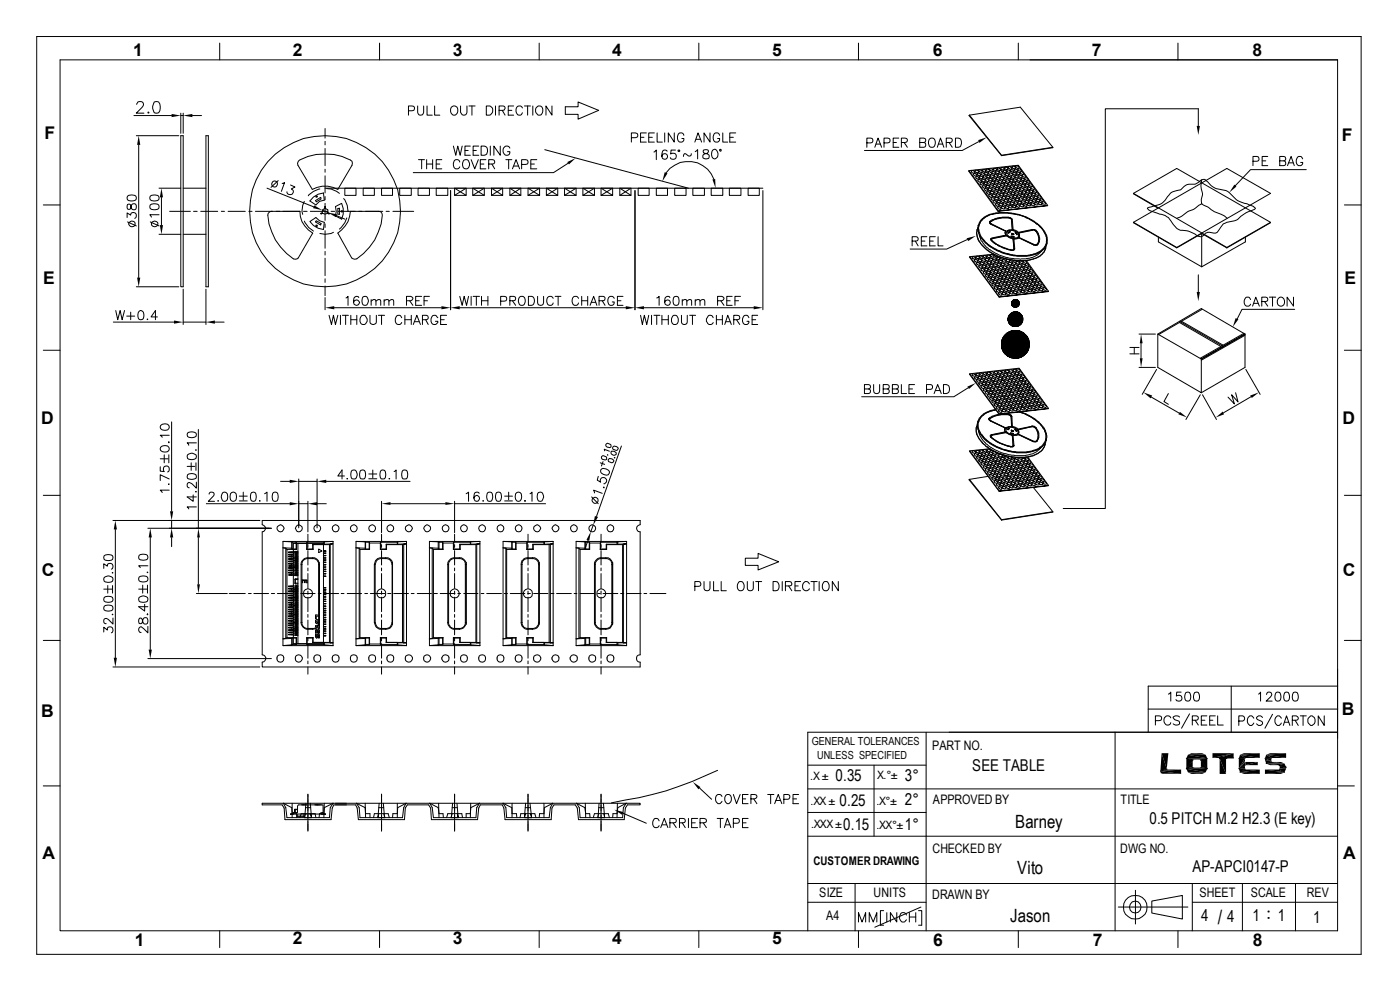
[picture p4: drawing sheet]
<svg xmlns="http://www.w3.org/2000/svg" width="297mm" height="210mm" viewBox="0 0 297 210" stroke-linecap="round" stroke-linejoin="round" font-family="sans-serif">
<defs><g id="words">
<text font-size="4.1" x="258.3" y="195.9">/</text>
<g font-size="3.9">
<text x="215.3" y="175.6">Barney</text>
<text x="215.8" y="185.3">Vito</text>
<text x="214.3" y="195.6">Jason</text>
</g>
<g font-size="3.7">
<text x="28.2" y="11.9">1</text>
<text x="62.1" y="11.9">2</text>
<text x="96.1" y="11.9">3</text>
<text x="129.9" y="11.9">4</text>
<text x="163.8" y="11.9">5</text>
<text x="197.9" y="11.9">6</text>
<text x="231.6" y="11.9">7</text>
<text x="265.7" y="11.9">8</text>
<text x="9.4" y="29.6">F</text>
<text x="284.7" y="29.8">F</text>
<text x="9.2" y="60.3">E</text>
<text x="285.2" y="60.3">E</text>
<text x="8.8" y="89.9">D</text>
<text x="284.8" y="89.9">D</text>
<text x="8.8" y="122.1">C</text>
<text x="284.9" y="122.1">C</text>
<text x="8.7" y="152.1">B</text>
<text x="284.7" y="151.6">B</text>
<text x="9" y="182.2">A</text>
<text x="284.9" y="182.2">A</text>
<text x="28.6" y="200.6">1</text>
<text x="62.1" y="200.2">2</text>
<text x="96.1" y="200.2">3</text>
<text x="129.9" y="200.2">4</text>
<text x="163.8" y="200.2">5</text>
<text x="198" y="200.6">6</text>
<text x="231.9" y="200.6">7</text>
<text x="265.8" y="200.6">8</text>
</g>
<g font-size="3.5">
<text x="177.3" y="165.7">0.35</text>
<text x="192" y="165.7">3°</text>
<text x="206.3" y="163.6">SEE TABLE</text>
<text x="178.1" y="170.9">0.25</text>
<text x="192" y="170.8">2°</text>
<text x="178.9" y="176.1">0.15</text>
<text x="192" y="176.1">1°</text>
<text x="243.8" y="174.8">0.5 PITCH M.2 H2.3 (E key)</text>
<text x="253" y="184.9">AP-APCI0147-P</text>
<text x="254.8" y="195.5">4</text>
<text x="260.4" y="195.5">4</text>
<text x="265.7" y="195.3">1：1</text>
<text x="278.6" y="195.7">1</text>
</g>
<g font-size="2.8">
<text x="197.7" y="159">PART NO.</text>
<text x="197.9" y="170.6">APPROVED BY</text>
<text x="237.7" y="170.6">TITLE</text>
<text x="197.8" y="180.8">CHECKED BY</text>
<text x="237.6" y="180.8">DWG NO.</text>
<text x="173.8" y="190.4">SIZE</text>
<text x="185.3" y="190.4">UNITS</text>
<text x="197.7" y="190.6">DRAWN BY</text>
<text x="254.5" y="190.4">SHEET</text>
<text x="265.4" y="190.4">SCALE</text>
<text x="277.3" y="190.4">REV</text>
<text x="175.3" y="195.2">A4</text>
</g>
<text font-size="2.5" x="172.6" y="183.5">CUSTOMER DRAWING</text>
<g font-size="2.4">
<text x="172.2" y="158.1">GENERAL TOLERANCES</text>
<text x="173.4" y="161">UNLESS SPECIFIED</text>
<text x="171.9" y="165.4">.X ±</text>
<text x="186.1" y="165.3">X.°±</text>
<text x="172" y="170.8">.XX±</text>
<text x="185.9" y="170.7">.X°±</text>
<text x="172" y="175.7">.XXX±</text>
<text x="185.9" y="175.8">.XX°±</text>
</g>
</g></defs>
<g fill="none" stroke="#000" stroke-width=".21">
<path d="M7.8 7.7h281v194.7h-281zM12.7 12.7h271.1v184.7h-271.1zM46.6 9.1v3.6zM80.5 9.1v3.6M114.4 9.1v3.6M148.3 9.1v3.6M182.1 9.1v3.6M216 9.1v3.6M249.9 9.1v3.6M28.4 24.5h8M28.9 28.8h9M29 22.1a.72 .72 0 0 1 .8-.6 .72 .72 0 0 1 .6 .7l-.3 .6-1.2 1.2h1.6"/>
<path d="M29.4 30.7v28.2M31.5 23.7l.1 .2-.1 .1zM32.7 21.6a.84 .84 0 0 1 1.2 .5 2.21 2.21 0 0 1-.2 1.8 .74 .74 0 0 1-1.1-.4 1.85 1.85 0 0 1 .1-1.9zM33.7 39.9h4.7M38.4 28.8h.5v32h-.5zM38.4 24v4.3M38.4 24.5h.5M38.9 24v4.3M38.9 39.9h4.8M40.8 24.5h2M43.7 28.8h.5v32h-.5zM56.6 39.9l10 4"/>
<path d="M59 38.3l-1.5 1.5M59.9 38.9l.5-.2-.7 1.9M61.6 39.2l1 .5-.8 .4a.66 .66 0 0 1 .1 1.2 .66 .66 0 0 1-1-.6M63.3 34.2a11.4 11.4 0 0 1 11.4 0v.9l-3 5.1a5.5 5.5 0 0 0-5.4 0l-3.1-5.1-.1-.5zM69 39.9h92.8M69 27.3v2M69 30v.7M69 31.5v3.6M69 35.9v.6M69 37.3v3.6M73.2 39.9h2.3v1.5h-2.3zM77 39.9h2.4v1.5h-2.4z"/>
<path d="M80.9 39.9h2.4v1.5h-2.4zM84.8 39.9h2.4v1.5h-2.4zM86.7 23.5l1.1-.1 .1-.3-.1-.5-.4-.1h-.7v1.9M88.6 22.5v1.3a.64 .64 0 0 0 .6 .6 .64 .64 0 0 0 .7-.6v-1.3M88.7 39.9h2.4v1.5h-2.4zM88.8 33.9h1.2M89.5 33.9v1.9M90.5 33.9v1.9M90.5 34.8h1.3M90.6 22.5v1.9h1.1M91.8 33.9v1.9M92.2 22.5v1.9h1.1"/>
<path d="M92.5 39.9h2.5v1.5h-2.5zM92.5 34.8h.8M93.7 33.9h-1.2v1.9h1.2M95.8 22.7a.77 .77 0 0 1 .8-.2 .77 .77 0 0 1 .5 .7 .9 .9 0 0 1-.2 .9 .9 .9 0 0 1-.9 .2 1.21 1.21 0 0 1-.2-1.6zM96.2 31l.5 1.9 .4-1.9 .5 1.9 .4-1.9M96.4 39.9h2.5v1.5h-2.5zM96.4 39.9l2.5 1.5M97.5 34.4l-.2-.4-.6-.1a1.16 1.16 0 0 0 0 1.9h.4l.4-.4M97.7 22.5v1.3a.68 .68 0 0 0 .7 .6 .68 .68 0 0 0 .7-.6v-1.3M98.3 34.1a.74 .74 0 0 1 .8-.2 .74 .74 0 0 1 .5 .7 .8 .8 0 0 1-.3 1.1 .8 .8 0 0 1-1.1-.3l-.1-.8zM98.6 31.9h.7M98.9 39.9l-2.5 1.5"/>
<path d="M99.5 22.5h1.3M99.8 31h-1.2v1.9h1.2M99.9 33.9l.8 1.9 .8-1.9M100.1 22.5v1.9M100.3 39.9h2.4v1.5h-2.4zM100.3 39.9l2.4 1.5M100.4 31.9h.6M101.6 31h-1.2v1.9h1.2M101.9 34.8h.8M102.1 31h.6a1.03 1.03 0 0 1 .7 1 1.03 1.03 0 0 1-.7 .9h-.6zM102.7 39.9l-2.4 1.5M103.1 33.9h-1.2v1.9h1.2"/>
<path d="M103.2 22.5h.6a1.02 1.02 0 0 1 .8 1 1.02 1.02 0 0 1-.8 .9h-.6zM103.7 34.8h.8l.4-.3a.46 .46 0 0 0-.4-.6h-.8v1.9M104 31v1.9M104.3 39.9h2.3v1.5h-2.3zM104.3 39.9l2.3 1.5M104.4 34.8l.5 1M105.1 22.5v1.9M105.9 23.4l1.1-.1 .1-.3v-.4l-.4-.1h-.8v1.9M106.1 31v1.9l-1.3-1.9v1.9M106.6 23.4l.5 1M106.6 39.9l-2.3 1.5M107.3 33.9h1.3"/>
<path d="M107.8 23.4h.8M107.9 33.9v1.9M108.2 39.9h2.3v1.5h-2.3zM108.2 31.4a.81 .81 0 0 0-1.1-.3 .81 .81 0 0 0-.4 1.1 .72 .72 0 0 0 .7 .7 .72 .72 0 0 0 .8-.7h-.5M108.2 39.9l2.3 1.5M108.7 35.8l.8-1.9 .7 1.9M109 22.5h-1.2v1.9h1.2M109.1 35.2h.9M110.5 39.9l-2.3 1.5M110.7 34.9l1.1-.1 .2-.3-.1-.5-.4-.1h-.8v1.9M110.8 22.9a.7 .7 0 0 0-.8-.4 .7 .7 0 0 0-.5 .7v.5a.69 .69 0 0 0 .5 .7 .69 .69 0 0 0 .8-.5M111.3 22.5h1.2"/>
<path d="M111.9 22.5v1.9M112 39.9h2.5v1.5h-2.5zM112 39.9l2.5 1.5M112.6 34.8h.8M113 22.5v1.9M113.7 22.9a.76 .76 0 0 1 .8-.4 .76 .76 0 0 1 .6 .7v.5a.74 .74 0 0 1-.6 .7 .74 .74 0 0 1-.8-.5zM113.9 33.9h-1.3v1.9h1.3M114.5 39.9l-2.5 1.5M115.6 31.7l30.4 8.2M115.9 39.9h2.4v1.5h-2.4zM115.9 39.9l2.4 1.5M117.1 22.5v1.9l-1.3-1.9v1.9"/>
<path d="M118.3 39.9l-2.4 1.5M119.8 39.9h2.4v1.5h-2.4zM119.8 39.9l2.4 1.5M119.9 22.6h2.7v-1l4.4 1.8-4.4 1.9v-1h-2.7zM120.5 34.6l-3.1 2h-29.7M122.2 39.9l-2.4 1.5M123.7 39.9h2.4v1.5h-2.4zM123.7 39.9l2.4 1.5M126.1 39.9l-2.4 1.5M127.5 39.9h2.5v1.5h-2.5zM127.5 39.9l2.5 1.5M130 39.9l-2.5 1.5"/>
<path d="M131.5 39.9h2.4v1.5h-2.4zM131.5 39.9l2.4 1.5M133.9 39.9l-2.4 1.5M133.9 29.2l1.1-.1a.5 .5 0 0 0 .3-.5 .5 .5 0 0 0-.5-.4h-.9v1.9M135.4 39.9h2.3v1.5h-2.3zM135.9 29.1h.7M137.1 28.2h-1.2v1.9h1.2M137.6 29.1h.8M138.7 32.3l.5-.5v2.1M138.8 28.2h-1.2v1.9h1.2M139.2 39.9h2.4v1.5h-2.4zM139.4 28.2v1.9h1.1"/>
<path d="M141 28.2v1.9M141.3 36.7a5.8 5.8 0 0 1 10.2 1.4M141.5 32.1a.6 .6 0 0 0-.8-.2 1.14 1.14 0 0 0 .3 1.9 .6 .6 0 0 0 .6-.6 .6 .6 0 0 0-.6-.6 .6 .6 0 0 0-.6 .6M143 28.2v1.9l-1.2-1.9v1.9M143.1 39.9h2.4v1.5h-2.4zM143.3 31.8h-.9l-.1 .9a.68 .68 0 0 1 1 0 .68 .68 0 0 1-.1 1 .68 .68 0 0 1-1-.3M143.9 31.8h.2l.1 .2-.1 .2-.3-.2zM145.1 28.7l-.3-.4-.6-.1a1.16 1.16 0 0 0 0 1.9h.5a.63 .63 0 0 0 .4-.7h-.4M146.6 32.6v.4l-.3 .1-.9-.5a.47 .47 0 0 0-.4 .6M147 39.9h2.4v1.5h-2.4zM147.4 30.1l.7-1.9 .7 1.9M147.5 32.2l.5-.5v2"/>
<path d="M147.7 29.5h.9M149.3 31.8v.6l.6 .2a.58 .58 0 0 1 .5 .4 .58 .58 0 0 1-.1 .6l-.7 .1-.5-.3a.74 .74 0 0 1 .9-.9 .45 .45 0 0 0 .2-.7zM150.6 28.2v1.9l-1.2-1.9v1.9M150.9 39.9h2.4v1.5h-2.4zM151.2 31.8l.4-.1a1.05 1.05 0 0 1 .7 1 1.05 1.05 0 0 1-.7 1 1.25 1.25 0 0 1-.4-1.9zM152.7 31.7h.3v.3l-.2 .1zM152.7 28.7l-.3-.4-.6-.1a1.16 1.16 0 0 0 0 1.9h.4a.63 .63 0 0 0 .5-.7h-.5M153.3 28.2v1.9h1.1M154.7 39.9h2.5v1.5h-2.5zM154.8 29.1h.8M156.1 28.2h-1.3v1.9h1.3M158.7 39.9h2.4v1.5h-2.4z"/>
<path d="M183.9 30.3l1.1-.1 .2-.2-.1-.5-.4-.2h-.8v1.9M185.6 31.2l.7-1.9 .7 1.9M185.8 30.6h1M187.5 30.3l1.1-.1 .2-.2-.1-.5-.4-.2h-.8v1.9M189.5 30.2h.7M190.7 29.3h-1.2v1.9h1.2M191.2 30.2l1.1-.1 .2-.3-.1-.3-.4-.2h-.8v1.9M191.8 30.2l.7 1M195.1 30.2h.9a.47 .47 0 0 0 .4-.4 .47 .47 0 0 0-.4-.5h-.9v1.9h.9l.3-.1 .1-.5-.4-.4M197.1 29.5a.79 .79 0 0 1 1.1 0 .79 .79 0 0 1 .2 1l-.3 .7h-.8l-.3-.7zM198.8 31.2l.7-1.9 .7 1.9M199.1 30.6h.9"/>
<path d="M200.7 30.2h.9a.47 .47 0 0 0 .4-.4 .47 .47 0 0 0-.4-.5h-.9v1.9M201.3 30.2l.7 1M202.7 29.3a1.01 1.01 0 0 1 1.3 1 1.01 1.01 0 0 1-1.3 .9zM205.6 36.2l10.4-1.1 6.2 8.5M205.6 24.5l10.9-1.8 6.9 8.6-10.9 1.7zM205.7 24.4l6.8 8.5 10.9-1.7M206.1 36.2l.6 .1 .1 .3-.5 .1-.2-.2zM206.5 36.9h.6l.2 .3a.42 .42 0 0 1-.5 .2 .42 .42 0 0 1-.3-.4zM206.8 36.1h.5l.3 .4h-.6zM207 37.5h.4l.4 .4-.5 .1zM207.3 36.9l.4-.2 .3 .4a.5 .5 0 0 1-.7-.2zM207.4 38.2a.38 .38 0 0 1 .4-.1 .38 .38 0 0 1 .3 .2v.3a.47 .47 0 0 1-.7-.4z"/>
<path d="M207.6 30.1l-3.5 1.8h-20.7M207.6 36.1h.7l.1 .3-.5 .1zM207.8 37.5l.5-.1 .2 .4-.4 .1zM207.9 38.8h.5a.26 .26 0 0 1 .2 .1 .26 .26 0 0 1 0 .3h-.6zM208.1 36.7l.3-.1a.3 .3 0 0 1 .4 .3 .3 .3 0 0 1-.3 .3l-.4-.2zM208.3 38.1h.5l.2 .2v.2a.43 .43 0 0 1-.5 0 .43 .43 0 0 1-.2-.4zM208.4 39.5h.6v.4a.49 .49 0 0 1-.6-.4zM208.4 36h.6l.2 .4h-.5l-.3-.1zM208.5 37.4l.5-.1 .3 .5-.6-.1zM208.7 38.7a.5 .5 0 0 1 .7 .4l-.4 .1zM208.9 36.6l.1-.1a.45 .45 0 0 1 .6 .5h-.1a.43 .43 0 0 1-.4 0 .43 .43 0 0 1-.2-.4zM209 38h.1a.42 .42 0 0 1 .5 0 .42 .42 0 0 1 .1 .5l-.6-.2z"/>
<path d="M209.2 39.3l.2-.1 .3 .2a.22 .22 0 0 1 .2 .2 .22 .22 0 0 1-.1 .2 .46 .46 0 0 1-.6-.5zM209.3 37.2l.6 .1 .2 .3-.5 .1-.3-.2zM209.5 38.6l.5 .1 .2 .4-.7-.2zM209.6 36.6l.1-.1a.43 .43 0 0 1 .5 0 .43 .43 0 0 1 .2 .5h-.1a.47 .47 0 0 1-.7-.4zM209.8 37.9h.6l.1 .3a.42 .42 0 0 1-.4 .2 .42 .42 0 0 1-.3-.3zM209.9 39.3a.4 .4 0 0 1 .6-.1 .4 .4 0 0 1 .1 .6l-.5-.1zM209.9 36.2l-.2-.3h-.5l.1 .4h.6M209.9 35.9l.5-.1 .3 .2v.2h-.6zM210.1 37.2l.5-.1 .3 .4-.5 .1zM210.3 38.6l.4-.1 .3 .4-.5 .1zM210.4 39.9a.47 .47 0 0 1 .5 0 .47 .47 0 0 1 .3 .4h-.6zM210.4 36.4h.5a.24 .24 0 0 1 .3 .3 .24 .24 0 0 1-.3 .2l-.5-.2z"/>
<path d="M210.6 37.8h.3a.27 .27 0 0 1 .4 .2 .27 .27 0 0 1-.2 .3 .27 .27 0 0 1-.3-.2h-.2zM210.7 39.2a.4 .4 0 0 1 .5 0 .4 .4 0 0 1 .2 .5l-.5-.1zM210.8 35.7h.5l.2 .4a.45 .45 0 0 1-.7-.2zM210.9 37l.6 .1 .1 .4h-.6l-.1-.3zM211 38.5l.5-.1 .3 .4-.4 .1zM211.2 39.8h.6l.2 .5-.7-.1zM211.2 36.4l.4-.1 .4 .2a.36 .36 0 0 1-.3 .4 .36 .36 0 0 1-.4-.2zM211.4 37.7l.3-.1a.3 .3 0 0 1 .3 .3 .3 .3 0 0 1-.2 .3l-.4-.2zM211.5 39.1h.4a.29 .29 0 0 1 .3 .1 .29 .29 0 0 1-.1 .4l-.5-.2zM211.5 35.6h.5l.3 .5h-.6zM211.7 37h.5l.3 .4-.5 .1-.3-.2zM211.9 38.3h.4l.3 .3v.2l-.6-.1-.2-.2z"/>
<path d="M212 39.8l.4-.1 .3 .4-.4 .1zM212 36.2l.6 .1 .1 .4h-.5l-.2-.3zM212.1 37.6h.1a.43 .43 0 0 1 .5 0 .43 .43 0 0 1 .2 .5h-.1a.47 .47 0 0 1-.7-.5zM212.3 39l.2-.1a.47 .47 0 0 1 .5 .6 .6 .6 0 0 1-.7-.5zM212.3 35.6l.3-.1a.42 .42 0 0 1 .4 .6 .49 .49 0 0 1-.7-.5zM212.5 36.3v.1M212.6 38.2l.6 .1 .2 .4h-.5l-.3-.2zM212.7 39.8a.6 .6 0 0 1 .9 .1l-.1 .2h-.4zM212.8 36.2l.1-.1a.52 .52 0 0 1 .7 .3l-.1 .2h-.4zM212.9 37.6l.1-.1a.43 .43 0 0 1 .5 0 .43 .43 0 0 1 .2 .5h-.1a.47 .47 0 0 1-.7-.4zM213.1 38.9h.6l.1 .3a.42 .42 0 0 1-.4 .2 .42 .42 0 0 1-.3-.3zM213.1 35.6l.3-.1a.31 .31 0 0 1 .4 .1 .31 .31 0 0 1-.1 .4l-.4-.1z"/>
<path d="M213.2 37.2l-.2-.3h-.5l.1 .4h.6M213.2 36.9h.7v.4a.52 .52 0 0 1-.7-.3zM213.5 38.1l.6 .1 .1 .4h-.6l-.2-.2zM213.6 39.6l.4-.1 .3 .4-.4 .1zM213.6 36.1h.6l.1 .4-.6-.1zM213.7 37.5h.5a.26 .26 0 0 1 .2 .2 .26 .26 0 0 1-.2 .3l-.5-.3zM213.9 38.8l.3-.1 .3 .2a.22 .22 0 0 1 .2 .2 .22 .22 0 0 1-.2 .2l-.4-.1zM213.9 35.4l.3-.1 .2 .2a.22 .22 0 0 1 .3 .1 .22 .22 0 0 1-.2 .3 .46 .46 0 0 1-.6-.5zM214.1 36.7h.4a.28 .28 0 0 1 .3 .2 .28 .28 0 0 1-.1 .3l-.6-.2zM214.2 38.1h.6l.1 .5-.6-.1zM214.4 39.4h.4l.3 .4h-.6l-.2-.1zM214.4 36l.6 .1 .1 .3h-.6l-.2-.2z"/>
<path d="M214.5 37.4l.4-.1a.3 .3 0 0 1 .4 .2 .3 .3 0 0 1-.3 .4l-.2-.1zM214.7 38.7h.5a.26 .26 0 0 1 .2 .3 .26 .26 0 0 1-.1 .2l-.5-.1zM214.7 35.3h.6l.1 .3a.42 .42 0 0 1-.6 0zM214.8 36.6h.5a.3 .3 0 0 1 .3 .2 .3 .3 0 0 1-.1 .3l-.5-.1zM215 38h.5l.3 .4-.5 .1-.3-.3zM215.1 39.4l.5-.1 .3 .3v.2h-.5zM215.2 36h.6l.1 .3-.5 .1-.2-.2zM215.3 37.2l.6 .1 .1 .4h-.5l-.2-.3zM215.4 38.7h.1a.43 .43 0 0 1 .5-.1 .43 .43 0 0 1 .2 .5h-.1a.47 .47 0 0 1-.7-.4zM215.4 35.3a.42 .42 0 0 1 .7 0l.1 .3a.45 .45 0 0 1-.8-.3zM215.6 36.6l.3-.2a.42 .42 0 0 1 .4 .6 .49 .49 0 0 1-.7-.4zM215.9 39.2l.6 .1 .2 .4-.5 .1-.3-.3z"/>
<path d="M215.9 35.9l.6-.1 .2 .4-.4 .1-.4-.2zM216.1 37.2h.4a.26 .26 0 0 1 .3 .1 .26 .26 0 0 1 0 .3l-.6-.1zM216.3 38.6h.1a.38 .38 0 0 1 .4 0 .38 .38 0 0 1 .2 .3 .38 .38 0 0 1-.4 .2 .38 .38 0 0 1-.3-.3zM216.5 39.9h.5l.1 .4a.43 .43 0 0 1-.5 .1 .43 .43 0 0 1-.1-.5zM216.5 36.4h.5l.2 .4a.6 .6 0 0 1-.8-.2zM216.5 38.2l-.2-.3-.5 .1 .3 .4 .4-.1M216.5 37.9h.7l.1 .4-.6-.1zM216.7 39.2h.5l.3 .1v.3l-.5 .1zM217 37l.5 .1 .1 .4h-.6zM217 38.5h.5a.26 .26 0 0 1 .2 .2 .26 .26 0 0 1-.1 .3l-.5-.2zM217.2 39.8h.4a.3 .3 0 0 1 .3 .2 .3 .3 0 0 1-.1 .3l-.5-.1zM217.4 37.7l.5 .1a.22 .22 0 0 1 .2 .2 .22 .22 0 0 1-.1 .2l-.6-.1z"/>
<path d="M217.5 39.2h.6l.1 .4h-.4zM217.8 38.4l.4-.1a.3 .3 0 0 1 .3 .3 .3 .3 0 0 1-.2 .3l-.5-.3zM218.1 39.7l.4 .1a.23 .23 0 0 1 .2 .3 .23 .23 0 0 1-.3 .1l-.4-.2zM218.3 39h.5l.2 .4-.5 .1-.2-.3zM218.7 39.7a.49 .49 0 0 0 .8 .3 .42 .42 0 0 0-.3-.4 .42 .42 0 0 0-.4 .1M254.2 26.7v-3.6h-19.7v84.8h-8.9M254.9 38.1a6.8 6.8 0 0 0 .2 3.3 2.68 2.68 0 0 0-.2 1.8M265.8 34.2h.9a.51 .51 0 0 0 .4-.5 .51 .51 0 0 0-.4-.5h-.9v1.9M267.8 34.1h.7M268.9 33.2h-1.1v1.9h1.1M271.5 34.1h.8l.5-.3a.46 .46 0 0 0-.5-.6h-.8v1.9h.8a.51 .51 0 0 0 .5-.5 .51 .51 0 0 0-.5-.5M273.1 35.1l.8-1.9 .7 1.9"/>
<path d="M273.4 34.5h.9M276.4 33.7l-.3-.4a.93 .93 0 0 0-1 .3 .93 .93 0 0 0 0 1.1l.2 .4h.6l.5-.4v-.2h-.5M277.1 36h-11.8l-3.3 3.4M9.2 43.5h3.5M27 46.1v-.9l.7 .4a.63 .63 0 0 1 1-.4 .63 .63 0 0 1-.1 1.1M27.1 43.4a.74 .74 0 0 0 .1 1l.4-.1 .1-.1a.76 .76 0 0 1 .9-1l.3 .4-.2 .8a.59 .59 0 0 1-.9-.4l-.2-.6zM27.1 41.6a1.66 1.66 0 0 1 1.7 0 .65 .65 0 0 1-.2 .9 1.83 1.83 0 0 1-1.5-.1zM27.1 47.1l1.8 .8M31.9 43.5a1.66 1.66 0 0 1 1.8 0 .65 .65 0 0 1-.3 .9 1.83 1.83 0 0 1-1.5-.2zM31.9 41.6a1.66 1.66 0 0 1 1.8 0 .65 .65 0 0 1-.3 .9 1.83 1.83 0 0 1-1.5-.1zM31.9 47.1l1.8 .8M33.7 45.6h-1.9l.3 .5"/>
<path d="M33.7 49.7h4.7M34.2 41.9v5.9M36 44.8h4.4M38.9 49.7h4.8M41.1 44.8h.7M42.6 44.8h3.6M46.9 44.8h.7M48.4 44.8h3.6M52.8 44.8h.7M54.2 44.8h9.4a5.1 5.1 0 0 0 2.7 4.6l-3 5.3-.6 .3-.5-.1a11.6 11.6 0 0 1-5.3-9.6l.3-.4 .4-.1M64.4 44.8h.8M64.6 42.7l-.4 .9-.1 1.2 .1 .7"/>
<path d="M64.6 46.9l.9 1.4 1 .7M65.7 47l1.3-.9 .8 .7 1 .4-.2 1.5-1.1-.3-1-.6zM65.8 44.8h3.8M66.5 41.8l1-.6 1.1-.3 .2 1.6-1 .2-.8 .8-1.3-.9zM66.9 42.5l1.1-.6 .1 .3-1 .6zM67 47.8h.3l.1 .1-.2 .2-.2-.1zM67 41.6l.2-.1 .2 .2-.2 .2zM67.1 46.8l1 .6-.1 .4-1.1-.7zM67.9 40.1a4.2 4.2 0 0 0-2.5 1.4M68.4 44.6l1.2 .5M68.9 43.8h.1v.4l.6 .3v.6l.3 .2-.1 .1-.3-.1-.5 .1-.5-.1-.4 .1-.1-.1 .4-.2 .1-.6 .4-.3zM69 41.7v.7"/>
<path d="M69 43.1v3.6M69 47.5v.8M69 48.9v3.8M69 53.3v.8M69 54.8v3.7M69 59.1v.8M69.3 40l.9 .1 1.8 .9M70.2 44.8h.8M70.7 49.3l-.5 .2-1.2 .2-1.1-.2M71.2 43.8l1.3-.7 .3 1.1v1.2l-.3 1.1-1.3-.7 .1-1zM71.3 45.7l1.9 .8M71.7 44.2h.3v1.3l-.3-.1z"/>
<path d="M71.8 44.8h9.4M72.4 44.7h.2l.1 .1-.1 .2zM72.9 42.1l.8 1.5 .1 1.1M73.6 46.2l-.4 1-1.2 1.4M74.3 44.8a5.7 5.7 0 0 1-2.6 4.6l2.9 5.3 .7 .3 .4-.1a11.6 11.6 0 0 0 5.3-9.6l-.2-.4-.5-.1M81.9 44.8h.7M83.4 44.8h4.4M95.6 40.4v25.3M134.7 40.4v25.3M161.8 40.4v25.3M193.5 51.1h.9a.47 .47 0 0 0 .4-.4 .47 .47 0 0 0-.4-.5h-.9v2M194.2 51.1l.6 1.1"/>
<path d="M195.5 51.1h.7M196.6 50.2h-1.1v2h1.1M197.2 51.1h.8M198.4 50.2h-1.2v2h1.2M199 50.2v2h1.1M205.2 50.8l-4.4 2h-7.7M206.2 54.5h.5a.26 .26 0 0 1 .2 .2 .26 .26 0 0 1-.1 .3l-.6-.2zM206.8 55.1l.5 .1 .1 .4-.6-.1-.1-.3zM207 54.4a.51 .51 0 0 1 .8 .4h-.5zM207.2 55.8l.1-.1a.5 .5 0 0 1 .6 .5l-.3 .1-.3-.2zM207.3 48.7a3.2 3.2 0 0 0 .1 2 8.7 8.7 0 0 0 6.4 4.3l1.9 .3h1.8a6 6 0 0 0 3.6-1.5l.4-.3 .3-.9M207.4 48.3a3.9 3.9 0 0 0 1.6 4.3 11.1 11.1 0 0 0 6.4 2.6h2.3a5.3 5.3 0 0 0 4-2l.2-1"/>
<path d="M207.5 55l.6 .1 .2 .3-.5 .1-.3-.3zM207.6 47.8a3.7 3.7 0 0 0 1.4 3.6 11.4 11.4 0 0 0 6.9 3h1.9a7.8 7.8 0 0 0 3.3-1.2l.6-.6 .4-1M207.7 47.8a4.4 4.4 0 0 1 3.6-2.5l2.4-.1a10.7 10.7 0 0 1 7.6 3.7l.4 .8a2.39 2.39 0 0 1 .3 1.9M207.8 56.3h.3l.3 .4v.2l-.7-.2-.1-.2zM207.8 49.8l.1 .3a6.1 6.1 0 0 0 3.6 3.7l1.9 .8 1.5 .2a7.4 7.4 0 0 0 3.4 0 4.5 4.5 0 0 0 2.7-1.5M207.9 54.3l.5 .1 .1 .4h-.5l-.2-.4zM207.9 55.7l.2-.1a.46 .46 0 0 1 .6 .4 .49 .49 0 0 1-.8-.3zM208.1 57h.6l.2 .4a.42 .42 0 0 1-.7 0zM208.3 55l.5-.1 .2 .4-.4 .1zM208.4 46.4a5.8 5.8 0 0 1 3.6-1.3h1.7a11.1 11.1 0 0 1 7.5 3.5l.9 1.4 .1 1.5a4.2 4.2 0 0 1-3.9 2.7l-2.7 .1a10.5 10.5 0 0 1-7.7-4.3l-.4-1.1v-1.1zM208.4 46.5a5.8 5.8 0 0 1 3.6-1.3h1.7a10.2 10.2 0 0 1 7.7 3.8l.5 1a2.57 2.57 0 0 1-.2 2.2 4.9 4.9 0 0 1-3.7 2h-2.5a11 11 0 0 1-6.8-3.3 3.1 3.1 0 0 1-.4-4.2zM208.4 56.3h.6l.2 .4a.49 .49 0 0 1-.8-.4z"/>
<path d="M208.6 54.3h.4a.25 .25 0 0 1 .3 .1 .25 .25 0 0 1 0 .3l-.6-.1zM208.7 57.6l.5 .1 .1 .3-.4 .1-.3-.1zM208.8 55.6l.3-.1a.35 .35 0 0 1 .3 .2 .35 .35 0 0 1-.1 .4l-.3-.1zM208.9 40.1h.5l.2 .4h-.5zM208.9 57a.38 .38 0 0 1 .6 0l.1 .3a.44 .44 0 0 1-.7-.3zM209.1 58.3l.2-.1a.42 .42 0 0 1 .4 .6l-.5-.1zM209.2 56.3l.5-.1 .2 .4-.4 .1zM209.3 57.6l.5-.1 .3 .5h-.4zM209.3 54.2h.6l.2 .4h-.5zM209.5 59h.4a.26 .26 0 0 1 .3 .1 .26 .26 0 0 1 0 .3l-.6-.1zM209.5 55.5l.4-.1 .4 .3a.4 .4 0 0 1-.4 .3 .4 .4 0 0 1-.4-.2zM209.6 40h.6l.2 .4h-.6z"/>
<path d="M209.7 56.9h.3a.3 .3 0 0 1 .3 .1 .3 .3 0 0 1 0 .4l-.5-.2zM209.8 41.4l.4-.1 .3 .4a.38 .38 0 0 1-.3 .2 .38 .38 0 0 1-.4-.3zM209.8 58.3l.3-.2 .5 .4a.54 .54 0 0 1-.8-.2zM209.8 55.2l-.3-.4-.5 .1 .1 .3 .2 .1 .5-.1M209.8 54.8h.6a.22 .22 0 0 1 .2 .2 .22 .22 0 0 1-.2 .2h-.4zM209.9 47l.7-.4 1-.4 1-.1h1.5a.6 .6 0 0 1 .7 .6l.1 2.1 .5 .1 .6 .4 3.5-.6a2.31 2.31 0 0 1 .6 3.2l-.4 .2-.4-.1-3.1-1.5-1.1 .1 .2 2.1-.2 .3a5.5 5.5 0 0 1-3-.8l-1.3-.7a.75 .75 0 0 1-.5-1l3.1-.6-.2-.4 .1-.5-3-1.4-.4-.3zM209.9 59.6v.1a.48 .48 0 0 0 .8 .2l-.3-.3h-.4M209.9 56.2h.7l.1 .4h-.4zM209.9 47v.3l.4 .3M210 41l-.2-.3-.5 .1 .3 .4 .4-.1M210.1 40.6h.5a.3 .3 0 0 1 .2 .2 .3 .3 0 0 1 0 .3l-.5-.1zM210.1 57.5l.5-.1 .3 .5-.5 .1z"/>
<path d="M210.2 47l.8-.5 1-.3h2.3l.3 .3 .2 2.3h-.8l-.6 .2-3.1-1.5-.2-.2zM210.2 54l.5 .1 .2 .4h-.5l-.3-.3zM210.2 47l-.1 .2M210.2 50.6l.2 .5M210.3 42h.6l.1 .4-.5 .1-.2-.2zM210.3 58.9h.6l.1 .4-.6-.1zM210.3 55.4a.51 .51 0 0 1 .7 .4h-.5zM210.3 47.6l3 1.5M210.3 47.5v.1M210.4 50.6l3.1-.6 .5 .3 .8 .2 .2 2.4a6.1 6.1 0 0 1-3-.7l-.7-.6a1.54 1.54 0 0 1-.9-1zM210.4 51.1a9.5 9.5 0 0 0 4.1 2M210.4 51v.1"/>
<path d="M210.4 56.8l.2-.1a.44 .44 0 0 1 .5 .5l-.2 .1-.4-.2zM210.5 41.4l.1-.1a.43 .43 0 0 1 .5 0 .43 .43 0 0 1 .2 .4 .52 .52 0 0 1-.8-.3zM210.6 58.1h.5l.3 .3-.1 .1a.49 .49 0 0 1-.7-.4zM210.6 54.8l.5-.1 .3 .3a.42 .42 0 0 1-.5 .1 .42 .42 0 0 1-.3-.3zM210.6 50.5l-.2 .3M210.7 42.6l.4-.1 .4 .5a.49 .49 0 0 1-.8-.4zM210.8 59.5h.5l.2 .2a.41 .41 0 0 1-.4 .2 .41 .41 0 0 1-.3-.4zM210.8 56l.6 .1 .1 .3-.5 .1-.2-.2zM210.8 53.9l-5.1 .5M210.9 40.5l.6 .1v.4a.52 .52 0 0 1-.6-.3zM210.9 57.4h.5l.3 .4-.5 .1-.3-.2zM210.9 53.9v.3l.3 .2h.5"/>
<path d="M211 41.9h.5l.3 .4h-.6zM211.1 58.7l.5 .1 .2 .4-.6-.1-.2-.1zM211.1 55.3a.52 .52 0 0 1 .8 .4l-.3 .1h-.3zM211.2 43.3l.4-.1 .4 .4-.5 .1zM211.2 56.8l.2-.2a.46 .46 0 0 1 .6 .4 .5 .5 0 0 1-.8-.2zM211.4 41.2l.1-.1a.52 .52 0 0 1 .6 .3 .42 .42 0 0 1-.4 .2 .42 .42 0 0 1-.3-.4zM211.4 58h.6l.1 .2-.1 .3a.47 .47 0 0 1-.6-.5zM211.4 54.7a.38 .38 0 0 1 .3-.2 .38 .38 0 0 1 .3 .3v.3a.5 .5 0 0 1-.6-.4zM211.5 42.6l.1-.1a.46 .46 0 0 1 .6 .4 .5 .5 0 0 1-.7-.3zM211.5 59.4a.51 .51 0 0 1 .8 .4h-.6zM211.5 56l.5-.1 .3 .4-.4 .1zM211.6 43.9h.6l.2 .2-.1 .2a.47 .47 0 0 1-.7-.3"/>
<path d="M211.6 40.5l.6-.1 .2 .4a.45 .45 0 0 1-.8-.3zM211.7 44.8l10.5-1.2zM211.7 57.3h.5l.3 .4h-.6zM211.8 44.7l-6.2-8.5-.1 .1 6.2 8.5M211.9 41.8l.6 .1 .1 .3h-.6l-.2-.2zM211.9 58.7l.1-.1a.52 .52 0 0 1 .6 .4v.1h-.5zM211.9 55.2h.4a.26 .26 0 0 1 .3 .2 .26 .26 0 0 1 0 .3l-.6-.1zM212 43.2l.5-.1 .2 .5h-.4zM212 60l.6 .1 .1 .4h-.5l-.2-.3zM212 56.6l.4-.1a.3 .3 0 0 1 .3 .3 .3 .3 0 0 1-.2 .3l-.5-.2zM212.2 41l.5 .1 .2 .4-.7-.1zM212.2 58h.5l.2 .4a.57 .57 0 0 1-.8-.3z"/>
<path d="M212.2 54.5a.43 .43 0 0 0 .3 .4 .43 .43 0 0 0 .5-.1M212.3 42.5l.3-.1a.3 .3 0 0 1 .4 .2 .3 .3 0 0 1-.3 .4l-.4-.3zM212.3 59.4a.38 .38 0 0 1 .4-.2 .38 .38 0 0 1 .3 .3v.3a.49 .49 0 0 1-.7-.4zM212.5 43.8h.5l.2 .3-.1 .1a.43 .43 0 0 1-.4 .1 .43 .43 0 0 1-.2-.5zM212.5 40.3h.2l.3 .1a.22 .22 0 0 1 .2 .2 .22 .22 0 0 1-.1 .3 .46 .46 0 0 1-.6-.6zM212.5 57.3l.5-.1 .2 .4-.4 .1zM212.6 58.6l.5-.1 .3 .5-.4 .1zM212.6 55.2h.6l.2 .4h-.5zM212.8 43.1h.4l.3 .2v.3l-.6-.1-.2-.2zM212.8 60h.4a.26 .26 0 0 1 .3 .1 .26 .26 0 0 1 0 .3l-.6-.1zM212.8 56.5h.6l.2 .4-.4 .1-.3-.1zM212.9 41h.6l.2 .4h-.6z"/>
<path d="M213 57.9l.3-.1 .4 .3a.41 .41 0 0 1-.3 .3 .41 .41 0 0 1-.4-.3zM213.1 42.4a.43 .43 0 0 1 .5 0 .43 .43 0 0 1 .2 .4h-.1a.47 .47 0 0 1-.6-.4zM213.1 56.2l-.2-.4-.6 .1 .3 .4h.5M213.1 59.2h.3a.31 .31 0 0 1 .4 .1 .31 .31 0 0 1-.1 .4l-.4-.1zM213.1 55.8h.6a.22 .22 0 0 1 .2 .2 .22 .22 0 0 1-.2 .3l-.4-.1zM213.2 43.7h.1a.42 .42 0 0 1 .5 .1 .42 .42 0 0 1 .1 .4 .6 .6 0 0 1-.7-.5zM213.2 49.2l.2 .6M213.3 42l-.2-.3h-.5v.3l.3 .2 .5-.1M213.3 40.3l.2-.1a.42 .42 0 0 1 .4 .6l-.5-.1-.2-.2zM213.3 57.1l.6 .1 .2 .2-.1 .2-.7-.2zM213.3 48.9v.1M213.4 41.6h.5a.3 .3 0 0 1 .3 .2 .3 .3 0 0 1-.1 .3l-.5-.1z"/>
<path d="M213.4 58.5h.5l.3 .2v.3l-.6-.1zM213.5 55l.5 .1 .2 .4h-.5l-.3-.3zM213.5 50l-3 .6M213.5 50h.2M213.6 43l.6 .1 .1 .3-.5 .1-.2-.2zM213.6 59.9h.6l.1 .4h-.5zM213.6 56.4v.2l.5 .3a.3 .3 0 0 0 .2-.3 .3 .3 0 0 0-.3-.3l-.3 .1M213.6 49.4l.1-.4 .5-.1h1l.9 .7v.4M213.7 50l.5 .5 .6 .1M213.7 50h.1M213.7 49l.4-.1h1.1l.9 .7v.5l-.4 .4-1.3-.1-.5-.3-.3-.4zM213.7 40.9h.1a.52 .52 0 0 1 .7 .3l-.1 .2h-.5z"/>
<path d="M213.7 57.8h.6a.23 .23 0 0 1 .2 .3 .23 .23 0 0 1-.3 .1l-.5-.2zM213.8 42.4l.1-.1a.43 .43 0 0 1 .5 0 .43 .43 0 0 1 .2 .4h-.5zM213.9 59.1h.3a.34 .34 0 0 1 .4 .2 .34 .34 0 0 1 0 .3l-.6-.1zM213.9 55.8l.5-.1a.3 .3 0 0 1 .3 .2 .3 .3 0 0 1-.1 .3l-.5-.1zM214 43.6h.4l.4 .4a.49 .49 0 0 1-.8-.4zM214 46.2l.5 .2 .1 .3M214 46.1l-1.6 .1-1.2 .3-1.1 .6M214.1 40.2l.2-.1 .4 .2 .1 .3a.42 .42 0 0 1-.5 0 .42 .42 0 0 1-.2-.3zM214.1 57l.6 .1 .1 .3h-.6zM214.2 49.2h.1M214.2 41.5l.6 .1v.4a.52 .52 0 0 1-.6-.3zM214.2 58.5l.5-.1 .3 .4-.5 .1-.3-.2z"/>
<path d="M214.2 55.1l.3 .3h.4l.1-.2M214.2 49.1l-.4 .3M214.2 49.1l.1 .1-.5 .2M214.3 43l.5-.1 .3 .4-.4 .1zM214.4 59.7l.5 .1 .2 .4-.7-.1zM214.4 56.3h.1a.52 .52 0 0 1 .7 .3l-.3 .3-.3-.1zM214.5 50.1l.7 .2zM214.5 40.9h.6l.2 .4-.7-.1zM214.5 50.1l.6 .2M214.5 50v.2M214.5 53v.1M214.6 57.7l.1-.1a.46 .46 0 0 1 .6 .4 .5 .5 0 0 1-.8-.2z"/>
<path d="M214.6 46.6l.2 2.1M214.7 49.8h.1M214.7 42.2h.4a.26 .26 0 0 1 .3 .2 .26 .26 0 0 1-.2 .3l-.4-.2zM214.7 59.1h.6l.1 .1-.1 .3a.47 .47 0 0 1-.6-.4zM214.7 55.7a.38 .38 0 0 1 .3-.2 .38 .38 0 0 1 .3 .3l.1 .2a.52 .52 0 0 1-.7-.3zM214.7 49.4l.1 .1M214.8 49.6l.2 .1M214.8 49.6v.2M214.8 50.6l.1 .1M214.8 49.5v.1M214.8 49.7v.1M214.8 50.5v.1"/>
<path d="M214.8 43.6l.4-.1 .3 .1v.2a.27 .27 0 0 1-.2 .3 .27 .27 0 0 1-.3-.2l-.2-.1zM214.8 40.1h.4a.29 .29 0 0 1 .3 .1 .29 .29 0 0 1-.1 .4l-.5-.2zM214.8 57l.5-.1 .3 .2v.3h-.4zM214.9 41.5l.6-.1 .3 .4a.54 .54 0 0 1-.9-.3zM214.9 50.6l.2 2.1M215 49.7h.1M215 58.4l.5-.1 .3 .4-.5 .1zM215 49.7l-.2 .1M215 49.6v.2M215.1 42.9l.5-.1 .3 .2v.2l-.5 .1zM215.1 49.6v.1M215.1 50.5v.2"/>
<path d="M215.2 59.7l.4-.1 .3 .5-.5 .1zM215.2 56.3h.6l.1 .4-.6-.1zM215.3 40.8l.4-.1 .3 .4-.4 .1zM215.3 55.2l.4 .1M215.3 52.8l-.3 .3h-.5M215.3 57.6l.4-.1a.3 .3 0 0 1 .3 .3 .3 .3 0 0 1-.2 .3l-.5-.2zM215.4 42.1h.6l.2 .4h-.7zM215.4 59.1a.42 .42 0 0 1 .7 0l.1 .3a.57 .57 0 0 1-.8-.3zM215.4 49.4l.4 .4M215.4 49.4h.3l.1 .4M215.4 49.3v.1M215.5 55.5l.3-.1 .2 .2a.22 .22 0 0 1 .3 .2 .22 .22 0 0 1-.2 .2 .46 .46 0 0 1-.6-.5z"/>
<path d="M215.6 43.5l.3-.1a.3 .3 0 0 1 .4 .2 .3 .3 0 0 1-.3 .4l-.4-.3zM215.6 40h.3a.34 .34 0 0 1 .4 .2 .34 .34 0 0 1 0 .3 .6 .6 0 0 1-.7-.5zM215.6 56.9h.6l.2 .1v.4h-.5zM215.8 41.4h.5l.2 .2v.2a.43 .43 0 0 1-.5 0 .43 .43 0 0 1-.2-.4zM215.8 58.3l.5-.1 .2 .4-.4 .1zM215.9 59.6h.6l.2 .4-.4 .1zM215.9 56.2h.6l.2 .4h-.5zM216.1 49.4l3.4-.6 .8 1.1v1.4l-.3 .6h-.6l-3.2-1.5 .1-.7zM216.1 40.7l.1-.1a.52 .52 0 0 1 .7 .3l-.1 .2h-.4l-.3-.2zM216.1 57.5l.4-.1 .4 .5a.38 .38 0 0 1-.4 .1 .38 .38 0 0 1-.3-.2zM216.1 50.5l3.1 1.4M216.1 50.5l-.8 .2-.2-.1"/>
<path d="M216.1 50.4v.1M216.2 50.4v.1M216.3 42h.5l.2 .5h-.5l-.3-.3zM216.3 58.9h.1a.39 .39 0 0 1 .4 0 .39 .39 0 0 1 .2 .4l-.3 .1-.3-.2zM216.3 55.5a.41 .41 0 0 1 .5-.1 .41 .41 0 0 1 .2 .5l-.6-.1zM216.3 50l-.1 .2M216.4 43.4h.1a.43 .43 0 0 1 .4 0 .43 .43 0 0 1 .2 .4h-.1a.47 .47 0 0 1-.6-.4zM216.5 56.8h.5l.2 .3a.45 .45 0 0 1-.5 .1 .45 .45 0 0 1-.2-.4zM216.5 41.4a.38 .38 0 0 1 .4-.2 .38 .38 0 0 1 .3 .2v.4a.49 .49 0 0 1-.7-.4zM216.6 58.1l.6 .1 .2 .3-.5 .1-.3-.1zM216.7 43.1l-.2-.4h-.6v.4l.3 .1 .5-.1M216.7 42.6h.5l.3 .5h-.6z"/>
<path d="M216.7 59.6l.5-.1 .3 .2v.3l-.6-.1zM216.8 56.1h.6l.2 .2-.1 .2h-.5zM216.9 40.6l.5-.1 .2 .4-.4 .1zM216.9 57.5a.45 .45 0 0 1 .5-.1 .45 .45 0 0 1 .2 .5h-.5zM217 58.8l.2-.1a.46 .46 0 0 1 .6 .4 .49 .49 0 0 1-.8-.3zM217.1 43.4l.1-.1a.43 .43 0 0 1 .5 0 .43 .43 0 0 1 .2 .4h-.5zM217.1 41.9a.52 .52 0 0 1 .7 .3l-.1 .2h-.4l-.3-.3zM217.1 55.2v.1M217.3 41.3h.1a.34 .34 0 0 1 .6 0l.1 .3a.57 .57 0 0 1-.8-.2zM217.3 56.7h.4l.3 .3a.45 .45 0 0 1-.8-.1zM217.4 58h.5l.2 .5h-.5zM217.5 42.6h.6v.5a.52 .52 0 0 1-.6-.4z"/>
<path d="M217.5 55.3l.3 .2v.3a.52 .52 0 0 1-.8-.4h.1M217.6 59.5h.5l.1 .4h-.4zM217.6 56h.5l.1 .4-.5-.1zM217.6 40.5l.5-.1 .3 .5h-.4zM217.7 57.4h.4a.27 .27 0 0 1 .3 .2 .27 .27 0 0 1-.2 .3l-.5-.3zM217.7 55.2l4.7 6.6M217.8 41.9l.4-.1 .3 .2v.3l-.6-.1zM217.8 58.8l.2-.2 .2 .1a.27 .27 0 0 1 .3 .2 .27 .27 0 0 1-.1 .3l-.3-.1zM218 56.7l.3-.1a.31 .31 0 0 1 .3 .1 .31 .31 0 0 1 0 .4h-.2zM218.1 43.1l.3 .1a.26 .26 0 0 1 .2 .2 .26 .26 0 0 1-.2 .3 .39 .39 0 0 1-.3-.1 .39 .39 0 0 1 0-.5zM218.1 41.1h.3a.29 .29 0 0 1 .4 .2 .29 .29 0 0 1-.1 .3l-.5-.2zM218.1 58h.5l.3 .1v.3l-.5 .1z"/>
<path d="M218.3 42.5h.4a.28 .28 0 0 1 .3 .2 .28 .28 0 0 1-.1 .3l-.5-.1zM218.3 59.4l.5-.1 .2 .4-.4 .1zM218.4 40.3l.6 .1 .2 .3-.1 .2-.7-.2zM218.4 57.3h.6l.2 .4-.7-.1zM218.6 41.7l.5 .1 .2 .4-.6-.1-.2-.1zM218.6 58.6h.4a.28 .28 0 0 1 .3 .2 .28 .28 0 0 1-.1 .3l-.5-.1zM218.7 43.1h.6l.2 .5h-.6zM218.8 60h.3a.29 .29 0 0 1 .3 .1 .29 .29 0 0 1 0 .4l-.5-.1zM218.9 41h.6l.1 .4a.42 .42 0 0 1-.7 0zM218.9 57.9h.6l.2 .3-.1 .2-.7-.2zM219 42.4a.45 .45 0 0 1 .6 0 .45 .45 0 0 1 .1 .5l-.5-.1zM219 59.3h.7l.1 .4-.6-.1z"/>
<path d="M219 48.9a.57 .57 0 0 1 .8 .2M219 48.8l-2.9 .6h.1M219.2 40.3h.6l.2 .4h-.6zM219.2 51.9l.4 .2 .5-.2M219.2 51.8v.1M219.4 41.7l.1-.1a.52 .52 0 0 1 .6 .4l-.1 .1h-.4l-.2-.1zM219.4 58.5h.6l.1 .5-.3 .1-.3-.2zM219.5 43l.5 .1 .2 .4h-.5l-.2-.4zM219.5 59.9h.1a.39 .39 0 0 1 .5 0 .39 .39 0 0 1 .1 .4l-.2 .1-.4-.2zM219.6 41l.2-.1h.4l.2 .4a.5 .5 0 0 1-.8-.3zM219.8 42.4a.38 .38 0 0 1 .4-.2 .38 .38 0 0 1 .3 .3v.3a.49 .49 0 0 1-.7-.4zM219.8 49.1l.6 1.3-.1 .7"/>
<path d="M219.8 49v.1M219.9 59.1l.6 .1 .1 .4h-.5l-.2-.1zM220.1 41.6l.5-.1 .3 .5h-.4zM220.1 51.8v.1M220.3 43h.4a.26 .26 0 0 1 .3 .1 .26 .26 0 0 1 0 .3l-.6-.1zM220.3 59.8l.2-.1a.46 .46 0 0 1 .6 .5 .49 .49 0 0 1-.8-.4zM220.5 51.1l-.4 .8M220.6 42.2h.5l.3 .3-.1 .1a.57 .57 0 0 1-.7-.2zM221.1 42.9h.6l.1 .4-.7-.1zM240.5 41l9.1-5.3 19.9 11.5-9.2 5.4M240.5 47.2l19.8-11.5 9.2 5.3-19.9 11.5M240.5 41l5.2 3.2"/>
<path d="M240.5 47.2l9.1 5.4M240.5 47.2l9.1 5.3M240.5 41l19.8 11.5M243.5 44.1l1.2-.4a3.5 3.5 0 0 0 3-2l.2-.3a1.99 1.99 0 0 1 1.7-1l.9-.1a2.82 2.82 0 0 1 3-1.2l.8-.4a1.1 1.1 0 0 1 1.9-.1 3.9 3.9 0 0 0 3 1.7 2.73 2.73 0 0 1 2.2 1.1l1.2 1.1 3.4 1.3 .3 .4-.1 .1a9.7 9.7 0 0 0-3.8 2.4l-.4 .1a3.7 3.7 0 0 0-2.8 1l-.7 1.1a1.04 1.04 0 0 1-1.5 .5l-.8-.1-.4 .1a1.3 1.3 0 0 1-1.1 .9 1.3 1.3 0 0 1-1.3-.7 5.1 5.1 0 0 0-3-.7 4.8 4.8 0 0 1-2.3-2.4l-.9-.8a9.4 9.4 0 0 1-3.8-1.5zM249.6 52.5l5.3-3 5.4 3.1M254.2 58.3v3.6M254.9 43.2l-.6 .4a4.7 4.7 0 0 1-2.4 1.3l-1.2 1-1.1 .4M254.9 43.2l1.1 .6a11.2 11.2 0 0 0 3.8 2l.5 .5M254.9 49.4v7.2l-9.2-5.3v-1M264.2 50.3v1l-9.3 5.3M269.5 47.2l-9.2 5.4M285.2 43.5h3.6"/>
<path d="M9.2 74.3h3.5M24 68.3h12.9M24.6 65.9l.4 1.9 .5-1.9 .4 1.9 .5-1.9M26.9 67.1h1.7M27.7 66.2v1.6M28.9 60.8h9M29.5 66l.4-.1a1.25 1.25 0 0 1 .4 1.8 .65 .65 0 0 1-1-.2 1.6 1.6 0 0 1 .2-1.5zM31.2 67.7h.2zM33.4 67.2h-1.4l1-1.3v1.9M38.9 61.3v7.5M38.9 68.3h4.8M43.7 61.3v7.5"/>
<path d="M45.6 68.3h1.9M69 60.7v2M69 63.1v2.6M69.8 66.9l.5 1.9 .4-1.9 .5 1.9 .5-1.9M70.9 65.3h22.7M72.2 66.9v1.9M72.6 66.9h1.3M73.3 66.9v1.9M73.4 63.2l.4-.3v1.9M74.4 66.9v1.9M74.4 67.8h1.3M75.7 66.9v1.9"/>
<path d="M76.1 63.1a.52 .52 0 0 0-.7-.2 1.27 1.27 0 0 0 0 1.8 .55 .55 0 0 0 .7-.2 .6 .6 0 0 0-.3-.9 .6 .6 0 0 0-.8 .5M76.7 67a.65 .65 0 0 1 1 .4 .87 .87 0 0 1 0 1.1 .87 .87 0 0 1-1 .2l-.3-.5v-.6zM77 62.9a.65 .65 0 0 1 1 .3 .96 .96 0 0 1-.6 1.6l-.4-.1a1.57 1.57 0 0 1 0-1.8zM78.5 66.9v1.4a.7 .7 0 0 0 .7 .5 .7 .7 0 0 0 .6-.5v-1.4M78.7 63.9l.5-.4 .5 .1 .1 1.2M78.7 63.5v1.3M79.8 63.9l.5-.4 .4 .1 .1 1.2M80.3 66.9h1.3M80.9 66.9v1.9M81.5 63.9a.68 .68 0 0 1 .9-.3l.1 1.2M81.5 63.5v1.3M82.5 63.9l.5-.4 .4 .1 .1 1.2"/>
<path d="M85.2 67.4a.69 .69 0 0 0-.8-.5 .69 .69 0 0 0-.5 .7v.6a.7 .7 0 0 0 .5 .6 .7 .7 0 0 0 .8-.4M85.9 67.8h1.3M85.9 66.9v1.9M86.2 63.8l1.1-.1 .3-.5-.5-.3h-.9v1.9M86.9 63.8l.7 1M87.2 66.9v1.9M87.7 68.8l.7-1.9 .8 1.9M87.9 68.2h1M88.2 63.8h.7M89.5 62.9h-1.3v1.9h1.3M89.6 67.8h.8l.4-.3a.46 .46 0 0 0-.4-.6h-.8v1.9M90 63.8h.7"/>
<path d="M90.3 67.8l.5 1M91.1 62.9h-1.1v1.9M92.9 67.4a.74 .74 0 0 0-.9-.5 .74 .74 0 0 0-.6 .7v.6a.72 .72 0 0 0 .8 .6 .72 .72 0 0 0 .7-.6h-.5M93.5 67.8h.7M94.7 66.9h-1.2v1.9h1.2M97.5 62.9l.5 1.9 .5-1.9 .5 1.9 .4-1.9M97.5 65.3h35.3M99.9 62.9v1.9M100.4 62.9h1.3M101 62.9v1.9M102.2 63.8h1.3M102.2 62.9v1.9"/>
<path d="M103.5 62.9v1.9M106.2 63.9l1.1-.1 .2-.3-.1-.5-.4-.1h-.8v1.9M108.2 63.8h.8a.47 .47 0 0 0 .4-.5 .47 .47 0 0 0-.4-.4h-.8v1.9M108.7 63.8l.7 1M110.2 63.1a.79 .79 0 0 1 1-.1 .79 .79 0 0 1 .2 1.1l-.3 .6a.89 .89 0 0 1-1.1-.3 .89 .89 0 0 1 .1-1.1zM112.1 62.9h.7a1.05 1.05 0 0 1 .6 .9 1.05 1.05 0 0 1-.6 1h-.7zM114 62.9l.1 1.6a.66 .66 0 0 0 .7 .3 .66 .66 0 0 0 .5-.6v-1.3M117.3 63.3a.71 .71 0 0 0-.8-.4 .71 .71 0 0 0-.5 .7v.5a.69 .69 0 0 0 .6 .7 .69 .69 0 0 0 .7-.5M117.8 62.9h1.2M118.4 62.9v1.9M122.7 63.3l-.1-.2a.79 .79 0 0 0-1-.1 .79 .79 0 0 0-.2 1.1l.1 .4 .4 .3 .6-.1 .2-.4M123.4 63.8h1.3"/>
<path d="M123.4 62.9v1.9M124.7 62.9v1.9M125.2 64.8l.7-1.9 .7 1.9M125.4 64.1h1M127.1 63.8h.8a.47 .47 0 0 0 .5-.5 .47 .47 0 0 0-.5-.4h-.8v1.9M127.8 63.8l.6 1M130.3 63.3l-.1-.2a.79 .79 0 0 0-1-.1 .79 .79 0 0 0-.3 1.1l.4 .6 .6 .1a.61 .61 0 0 0 .4-.7h-.4M131 63.8h.7M132.2 62.9h-1.2v1.9h1.2M135.9 66.9l.4 1.9 .4-1.9 .5 1.9 .4-1.9M136.6 65.3h23.3M138.2 66.9v1.9"/>
<path d="M138.7 66.9h1.3M139.3 63.2l.5-.3v1.9M139.3 66.9v1.9M140.4 67.8h1.4M140.4 66.9v1.9M141.8 66.9v1.9M142.1 63.1a.52 .52 0 0 0-.7-.2 1.27 1.27 0 0 0 0 1.8 .55 .55 0 0 0 .7-.2 .6 .6 0 0 0-.2-.8 .63 .63 0 0 0-.9 .4M142.8 67a.96 .96 0 0 1 1.1 .4 .96 .96 0 0 1-.2 1.2 .71 .71 0 0 1-.8 .2 .71 .71 0 0 1-.4-.6v-.6zM143 62.9a.65 .65 0 0 1 1 .3 1.3 1.3 0 0 1-.4 1.6l-.6-.1a1.57 1.57 0 0 1 0-1.8zM144.6 66.9v1.4a.62 .62 0 0 0 .6 .5 .62 .62 0 0 0 .6-.5v-1.4M144.7 63.9a.63 .63 0 0 1 .9-.3l.1 1.2M144.7 63.5v1.3"/>
<path d="M145.7 63.9l.5-.4 .4 .1 .1 1.2M146.3 66.9h1.3M146.9 66.9v1.9M147.5 63.9a.68 .68 0 0 1 .9-.3l.1 1.2M147.5 63.5v1.3M148.5 63.9a.68 .68 0 0 1 .9-.3l.1 1.2M151.3 67.4a.65 .65 0 0 0-.6-.5 .65 .65 0 0 0-.7 .5 .87 .87 0 0 0 0 1.1 .87 .87 0 0 0 1 .2l.3-.3M152 67.8h1.2M152 66.9v1.9M152.2 63.8l1.1-.1 .3-.5-.5-.3h-.9v1.9M152.9 63.8l.7 1M153.2 66.9v1.9"/>
<path d="M153.8 68.8l.6-1.9 .8 1.9M154 68.2h.9M154.2 63.8h.7M155.3 62.9h-1.1v1.9h1.1M155.7 67.8l1.1-.1 .1-.2-.1-.4-.4-.2h-.7v1.9M155.9 63.8h.8M156.3 67.8l.6 1M157.1 62.9h-1.2v1.9M158.9 67.4l-.3-.4a.93 .93 0 0 0-1 .3 .93 .93 0 0 0 0 1.1l.3 .3 .6 .1 .4-.4v-.2h-.4M159.6 67.8h.7M160.7 66.9h-1.1v1.9h1.1M205.7 79.3l10.5-1.2 6.2 8.5"/>
<path d="M206.3 79.3l.4 .1a.26 .26 0 0 1 .3 .1 .26 .26 0 0 1-.1 .3l-.6-.1zM207 79.3l.4-.1 .4 .4-.5 .1zM207.5 79.9l.3-.1 .2 .2a.22 .22 0 0 1 .3 .1 .22 .22 0 0 1-.2 .3 .46 .46 0 0 1-.6-.5zM207.9 79.1l.5 .1 .1 .4-.6-.1zM208.4 79.8l.1-.1a.42 .42 0 0 1 .5 .6l-.6-.1-.1-.1zM208.6 79.1l.4-.1 .3 .5h-.4zM209.2 79.6l.5 .2 .1 .3a.39 .39 0 0 1-.5 .1 .39 .39 0 0 1-.2-.5zM209.3 79h.5l.3 .4-.4 .1zM209.8 79.6h.4a.29 .29 0 0 1 .3 .2 .29 .29 0 0 1-.1 .3l-.5-.1zM210.1 79l.5-.1 .3 .2v.3h-.5zM210.4 60.2h.5a.26 .26 0 0 1 .2 .3 .26 .26 0 0 1-.2 .2l-.5-.2zM210.6 79.5h.2a.47 .47 0 0 1 .5 .6 .6 .6 0 0 1-.7-.6z"/>
<path d="M210.9 60.9h.6l.1 .4h-.6zM210.9 78.8l.6 .1 .2 .3-.5 .1-.3-.3zM211.2 60.2l.4-.1a.3 .3 0 0 1 .4 .2 .3 .3 0 0 1-.3 .4l-.5-.4zM211.4 79.5h.6l.1 .3a.42 .42 0 0 1-.4 .2 .42 .42 0 0 1-.3-.4zM211.4 61.5l.1-.1a.52 .52 0 0 1 .6 .4 .41 .41 0 0 1-.3 .2 .41 .41 0 0 1-.4-.2zM211.7 78.8l.5-.1 .3 .4-.5 .1zM211.7 60.7h.5l.3 .5-.5 .1-.3-.3zM211.9 62.1h.4l.3 .3v.2l-.7-.2zM212 62.9l10.4-1.1zM212 62.9l-6.3-8.5v.1l6.3 8.5M212.1 61.4h.1a.43 .43 0 0 1 .5 0 .43 .43 0 0 1 .2 .4h-.1a.47 .47 0 0 1-.7-.4zM212.2 79.4h.4a.3 .3 0 0 1 .3 .1 .3 .3 0 0 1-.1 .4l-.4-.1z"/>
<path d="M212.5 73l2.8-2.9zM212.5 78.7h.6l.1 .4-.6-.1zM212.6 73.8l3.6-3.6zM212.6 72.2l2.1-2-2.1 2.2M212.6 74.1l3.9-3.7zM212.6 62l.6 .1 .2 .3h-.6zM212.6 72l1.7-1.7-1.7 1.8M212.7 74.2l3.9-3.8zM212.7 71.8l1.5-1.4-1.5 1.5M212.8 74.5l4.1-4zM212.8 71.6l1.2-1.2-1.2 1.3M213 79.3l.1-.1a.52 .52 0 0 1 .6 .3 .41 .41 0 0 1-.3 .3 .41 .41 0 0 1-.4-.3z"/>
<path d="M213 61.3h.3a.35 .35 0 0 1 .3 .2 .35 .35 0 0 1 0 .3h-.5zM213.1 74.9l4.2-4.1zM213.2 61l-.2-.3h-.5l.3 .5 .4-.1M213.2 60.7h.7l.1 .4-.6-.1zM213.3 78.5h.5l.3 .5h-.5l-.3-.2zM213.4 80l.5-.1 .3 .2v.3h-.5zM213.4 62l.5-.1 .3 .2v.3h-.5zM213.5 75.3l4.2-4.1zM213.5 70.9l-.4 .2M213.6 75.3l4.1-4.1zM213.6 70.7l-.5 .6M213.7 75.4l4.1-4.1z"/>
<path d="M213.7 75.5l4.1-4.1zM213.7 70.6l-.7 .8M213.7 79.2h.1a.43 .43 0 0 1 .5 0 .43 .43 0 0 1 .2 .4h-.1a.47 .47 0 0 1-.7-.4zM213.7 61.3l.5-.1 .3 .2a.36 .36 0 0 1-.3 .4 .36 .36 0 0 1-.4-.2zM213.7 70.6l-.8 .9M213.8 67.5l1.4-1.3zM213.8 68l1.9-1.8zM213.8 75.6l4.2-4.1-4.1 4.1 4.1-4-4 4 4-4-4 4 4.1-3.9-4.1 3.9M213.8 70.5l-.9 1M213.9 67.2l1-1zM213.9 68l1.8-1.8zM213.9 68.1l1.9-1.9z"/>
<path d="M213.9 68.2l2-2zM213.9 67.1l.9-.8-.8 .8M213.9 68.2l2-1.9-1.9 2 2-2-2 2M213.9 70.5l-1.1 1M214 67.1l.8-.8zM214 68.4l2.1-2.1-2.1 2.2M214.1 66.9l.5-.5zM214.1 68.5l2.1-2.1zM214.1 75.7l4-3.9zM214.1 60.5l.5 .1a.22 .22 0 0 1 .2 .1 .22 .22 0 0 1-.1 .3l-.6-.2zM214.1 68.6l2.2-2.1-2.1 2.1M214.1 70.4l-1.4 1.3"/>
<path d="M214.2 75.7l3.9-3.8zM214.2 79.8l.6 .1 .2 .3-.5 .1-.3-.2zM214.2 61.8l.6 .1 .1 .5-.7-.2zM214.2 70.4l-1.6 1.5M214.3 75.8l3.8-3.7zM214.4 68.9l2.2-2.2zM214.4 75.8l3.8-3.7zM214.4 70.3l-1.8 1.8 1.9-1.8M214.5 75.9l3.7-3.7zM214.5 61.2l.4-.1a.3 .3 0 0 1 .4 .2 .3 .3 0 0 1-.3 .4l-.2-.1zM214.6 79.1h.1a.38 .38 0 0 1 .4 0 .38 .38 0 0 1 .2 .4 .38 .38 0 0 1-.4 .1 .38 .38 0 0 1-.3-.2zM214.6 64.6l1.1-1-1.1 1 1.1-1-1 1.1 1.1-1.1-1.1 1.1"/>
<path d="M214.7 75.9l3.6-3.5zM214.7 66.3l-.7 .7M214.8 75.9l3.5-3.4zM214.8 76l3.5-3.4zM214.8 78.8l-.2-.4-.5 .1 .3 .5 .4-.1M214.8 78.4h.7l.1 .5-.6-.1zM214.8 60.5l.3-.2 .2 .1 .3 .3-.1 .1a.42 .42 0 0 1-.4 .1 .42 .42 0 0 1-.3-.4zM214.8 64.9l1.2-1.1-1.2 1.2M214.8 69.2l2.1-2-1.9 2M214.8 70.2l-2.3 2.2M214.9 63.7l-.2 .3 .3-.4-.3 .5M214.9 66.2l-1 1.1"/>
<path d="M215 65.1l1.1-1zM215 79.8l.5-.1 .3 .2v.2l-.5 .1zM215 61.8h.5l.3 .4-.5 .1-.3-.3zM215.1 65.1l1.1-1zM215.1 66.2l-1.2 1.2M215.2 76l3.2-3.1zM215.2 63.6l-.6 .5M215.2 63.5l-.6 .7M215.2 66.1l-1.4 1.5 1.5-1.5M215.2 70.1l-2.7 2.9 2.8-2.9M215.2 70.1l-2.7 2.7 2.6-2.7-2.6 2.6 2.5-2.6-2.5 2.5M215.2 70.1l-2.7 2.8"/>
<path d="M215.3 63.5l-.7 .8M215.3 76l3.1-2.9zM215.3 79h.5a.32 .32 0 0 1 .2 .2 .32 .32 0 0 1-.1 .3l-.6-.2zM215.3 61.1h.6l.2 .2-.1 .2h-.5zM215.3 66.1l-1.5 1.5M215.3 70.1l-2.8 3M215.4 63.5l-.8 .9zM215.4 70.1l-2.9 3.1zM215.5 76l2.9-2.8zM215.5 63.5l-.9 1 1-1M215.5 65.2l.7-.7-.6 .7M215.5 66.1l-1.7 1.6"/>
<path d="M215.5 70.1l-3 3.1M215.6 70.1l-3.1 3.2zM215.6 60.4a.4 .4 0 0 1 .5-.1 .4 .4 0 0 1 .2 .5 .49 .49 0 0 1-.7-.4zM215.6 66.1l-1.8 1.8 1.8-1.7M215.7 70.1l-3.2 3.3zM215.7 78.3l.5 .1a.22 .22 0 0 1 .3 .1 .22 .22 0 0 1-.2 .3l-.6-.2zM215.8 79.7h.7v.4h-.4zM215.8 70.1l-3.3 3.4M215.9 70.1l-3.4 3.4 3.4-3.3-3.4 3.3zM215.9 63.7l-1.1 1.2 1.1-1.2-1.2 1.1 1.2-1.1-1.2 1.1 1.1-1.2-1.1 1.2M215.9 66.2l-2 2 2-2M215.9 69.2l1-1-1 1"/>
<path d="M215.9 63.7l-1.1 1.2 1.1-1.1M216 63.9l-1.1 1.1 1.2-1-1.2 1zM216 75.9l2.3-2.2-2.2 2.2M216.1 79l.4-.1a.3 .3 0 0 1 .4 .2 .3 .3 0 0 1-.3 .4l-.5-.4zM216.1 61h.4a.26 .26 0 0 1 .3 .1 .26 .26 0 0 1 0 .3l-.6-.1zM216.1 64l-1.1 1M216.1 64.8l-.2 .2 .2-.1M216.1 70.2l-3.5 3.6 3.5-3.6-3.5 3.5 3.5-3.5-3.6 3.5 3.4-3.5-3.4 3.4M216.1 64.7l-.3 .4M216.2 64.1l-1.1 1M216.2 64.1l-1 1M216.2 64.3l-.8 .9 .8-.9-.9 .9 .9-1-1 1"/>
<path d="M216.2 64.4l-.8 .8M216.2 64.5l-.6 .6 .6-.4M216.2 66.4l-2.1 2.2 2.2-2.2M216.3 66.5l-2.1 2.2 2.2-2.2-2.2 2.2 2.3-2.2-2.3 2.2M216.3 70.2l-3.7 3.8 3.8-3.7-3.8 3.7M216.5 60.2h.2l.5 .3a.41 .41 0 0 1-.5 .2 .41 .41 0 0 1-.2-.5zM216.5 70.3l-3.9 3.7M216.5 62l-.2-.3-.5 .1 .3 .4 .4-.1M216.5 61.7l.6-.1 .2 .2v.3l-.6-.1zM216.5 66.7l-2.3 2.1M216.5 70.4l-3.9 3.8M216.5 75.7l1.6-1.5-1.4 1.5"/>
<path d="M216.6 79.5h.5l.3 .5-.5 .1-.3-.3zM216.6 70.4l-3.9 3.9M216.6 68.7l-.2 .2M216.7 66.8l-2.2 2.1M216.7 70.4l-4 3.9 4.1-3.9-4 4M216.8 67l-2.1 2.1 2.1-2.1-2.2 2.1 2.1-2.2-2.2 2.1M216.8 67.1l-2 2.1 2-2.1-2.1 2M216.8 70.4l-4 4.1 4.1-4.1M216.8 68.4l-.8 .7M216.8 68.5l-.6 .6M216.9 67.1l-2.1 2.1M216.9 68.3l-.9 .9"/>
<path d="M217 60.8l.5 .1 .1 .4h-.5l-.2-.2zM217 67.3l-2 2M217 70.5l-4.1 4M217 70.6l-4.1 4 4.1-4-4.1 4 4.1-4-4 4.1 4-4.1M217 67.4l-1.9 1.9M217 67.5l-1.8 1.8M217 67.6l-1.7 1.7M217 67.6l-1.7 1.7 1.7-1.6-1.5 1.6M217 67.9l-1.4 1.4M217 68l-1.3 1.3 1.2-1.2M217.1 70.6l-4.1 4.1M217.1 70.7l-4.1 4.1"/>
<path d="M217.2 60.2h.1a.42 .42 0 0 1 .5 0 .42 .42 0 0 1 .1 .5h-.3l-.4-.5M217.2 70.7l-4.1 4.1M217.2 70.8l-4.1 4.1M217.3 70.8l-4.2 4.2 4.3-4.1-4.3 4.1 4.3-4.1-4.3 4.1zM217.4 61.5l.5 .1a.22 .22 0 0 1 .2 .2 .22 .22 0 0 1-.1 .2l-.4-.1zM217.4 70.9l-4.2 4.2 4.2-4.2-4.2 4.2 4.3-4.1-4.3 4.1M217.5 71l-4.2 4.1 4.2-4.1-4.2 4.1 4.3-4.1-4.3 4.1 4.3-4.1-4.2 4.2 4.2-4.2M217.6 71.2l-4.1 4.1 4.1-4.2-4.1 4.2 4.1-4.2-4.2 4.1M217.7 71.2l-4.1 4.2zM217.7 60.7l.5 .1 .2 .5-.7-.2zM217.7 74.9l-.5 .5M217.8 74.7l-.7 .8"/>
<path d="M217.9 71.4l-4.2 4.1 4.1-4.1-4.1 4.1 4.2-4-4.2 4 4.2-4-4.1 4.1 4.1-4.1M217.9 74.6l-.9 1M217.9 74.7l-.9 .8M218 60.1h.5l.2 .1-.1 .3a.45 .45 0 0 1-.6-.4zM218 74.5l-1.1 1.1M218.1 71.7l-4 3.9M218.1 71.8l-3.9 3.9M218.1 74.4l-1.3 1.2 1.3-1.1M218.1 71.9l-3.9 3.9M218.1 72l-3.8 3.8M218.1 74l-1.6 1.8M218.2 72.2l-3.6 3.7z"/>
<path d="M218.2 61.4h.4a.3 .3 0 0 1 .3 .2 .3 .3 0 0 1-.1 .3l-.5-.1-.2-.1zM218.2 72.1l-3.7 3.7M218.2 72.3l-3.5 3.6 3.6-3.6M218.2 73.8l-2 2.1 2-1.9M218.2 74l-1.8 1.8M218.3 72.6l-3.4 3.4zM218.3 72.4l-3.5 3.5M218.3 73.4l-2.5 2.6M218.3 73.6l-2.4 2.4 2.4-2.5-2.4 2.5M218.4 72.8l-3.3 3.2 3.2-3.3-3.3 3.3 3.3-3.4-3.3 3.4M218.4 73l-3.1 3M218.4 73.2l-3 2.8"/>
<path d="M218.4 73.2l-2.8 2.8M218.4 73.3l-2.7 2.7M218.4 60.7h.5l.3 .4-.5 .1zM218.9 61.4a.4 .4 0 0 1 .5-.1 .4 .4 0 0 1 .1 .5 .49 .49 0 0 1-.6-.4zM219.2 60.7l.5-.1 .3 .4-.5 .1zM219.7 61.3l.3-.1 .2 .1a.22 .22 0 0 1 .3 .2 .22 .22 0 0 1-.2 .3 .46 .46 0 0 1-.6-.5zM220 60.6l.5-.1 .2 .2v.3h-.4zM220.5 61.2h.1a.42 .42 0 0 1 .4 0 .42 .42 0 0 1 .1 .5l-.5-.2-.1-.2M220.8 60.5l.4-.1 .4 .4-.5 .1zM221.2 61.2a.42 .42 0 0 1 .7 0l.1 .3a.52 .52 0 0 1-.8-.3zM239.7 75.1h1.9M239.7 73.7h1.9"/>
<path d="M240.6 73.7v1.4M241.6 77.9h3.5M241.6 70.9h3.5M242.1 72.8v3.2M245.4 78.4l-3.1 5.3M245.6 70.9l9.2 5.3 9.3-5.3-9.3 5.3v7.1l-9.2-5.4zM245.6 70.9l9.2-5.5 9.3 5.5v7l-9.3 5.4M250.2 68.2l9.3 5.3zM250.2 68.4l8.8 5.1M250.7 68.2l8.8 5M255 65.6l-9.2 5.4M263.9 70.7l-9.3 5.3"/>
<path d="M264.1 71.1l-9.3 5.3M264.3 78.4l3 5.3M265.3 63.5l-.3-.4a.92 .92 0 0 0-1 .4 .92 .92 0 0 0 0 1l.5 .4h.5l.3-.4M265.7 64.9l.7-1.9 .8 1.9M266 64.3h.9M267.7 64h.8l.4-.4a.46 .46 0 0 0-.4-.6h-.8v1.9M268.3 64l.6 .9M269.3 63h1.3M270 63v1.9M271.1 63.4a.73 .73 0 0 1 .9-.3 .73 .73 0 0 1 .5 .7 .83 .83 0 0 1-.3 1 .83 .83 0 0 1-1.1-.1l-.1-.4zM274.4 63v1.9l-1.4-1.9v1.9M274.7 65.6h-11.2l-1 2"/>
<path d="M285.2 74.3h3.6M34 99v.9l.8 .1a.68 .68 0 0 1 0-1 .68 .68 0 0 1 1 .1 .68 .68 0 0 1-.2 1M34 97.3h1.6M34.1 94.9a1.04 1.04 0 0 1 1-.4 1.04 1.04 0 0 1 .8 .8 1.01 1.01 0 0 1-1 .6 1.01 1.01 0 0 1-.9-.8zM34.1 90.3a1.04 1.04 0 0 1 1-.4 1.04 1.04 0 0 1 .8 .8 1.01 1.01 0 0 1-1 .6 1.01 1.01 0 0 1-.9-.8zM34.8 96.5v1.7M35.8 93.7v.2zM35.8 96.5v1.7M35.9 92.3h-1.9l.4 .5M36.4 89.5v19M39.7 98.9h1.6M39.8 96.5a1.17 1.17 0 0 1 1.9 .2v.2a1.1 1.1 0 0 1-1.7 .5 .68 .68 0 0 1-.2-.9z"/>
<path d="M39.8 91.9a1.66 1.66 0 0 1 1.8 0l.1 .3a1.1 1.1 0 0 1-1.7 .6 .64 .64 0 0 1-.2-.9zM40.6 98.2v1.6M41.6 95.4v.1zM41.6 98.2v1.6M41.7 93.9h-2l.3 .5M42.1 91.1v21M74.7 99.8a.65 .65 0 0 1 .9 .2 .94 .94 0 0 1 .2 1 .94 .94 0 0 1-.8 .6h-.3a1.66 1.66 0 0 1 0-1.8zM76.5 99.8a.65 .65 0 0 1 1 .2 1.83 1.83 0 0 1-.2 1.6h-.8a1.66 1.66 0 0 1 0-1.8zM79.1 99.7v1.7M80.9 99.8a.64 .64 0 0 1 .8 .2 1.83 1.83 0 0 1-.1 1.6 .72 .72 0 0 1-.9-.3 1.83 1.83 0 0 1 .2-1.5zM85.5 99.8a.68 .68 0 0 1 .9 .2 1.83 1.83 0 0 1-.2 1.6 .75 .75 0 0 1-.9-.3 1.83 1.83 0 0 1 .2-1.5zM127.3 98.2l1 .3"/>
<path d="M127.4 99.7l.3-.3a1.24 1.24 0 0 1 1.6 .9l-.1 .2a.81 .81 0 0 1-1.2 .1l-.6-.5zM127.6 96.9l.3-.3 .7 .3 .1 .5a.66 .66 0 0 1-.7 .1 .66 .66 0 0 1-.4-.6zM127.9 97.9l-.3 .9M128.3 95.6l-.1-.3 1.1 .4M128.5 94.3l.4-.3 .6 .3 .1 .5a.66 .66 0 0 1-.7 .1 .66 .66 0 0 1-.4-.6zM128.9 96.5v.1zM129 97.5a.74 .74 0 0 1 1.2 .3 .66 .66 0 0 1-.7 .3 .66 .66 0 0 1-.5-.6zM129.7 95.7h.5a.57 .57 0 0 1 .5 .7 .62 .62 0 0 1-.8 .1 .62 .62 0 0 1-.2-.8zM130 94.8l.3-.2 .4 .1 .4 .3v.2a.67 .67 0 0 1-.6 .3 .67 .67 0 0 1-.5-.5zM130.3 97.1h.2zM131.8 94.6l-5.3 15M183.4 82.5h.8a.47 .47 0 0 0 .5-.5 .47 .47 0 0 0-.5-.4h-.8v1.9h.8l.4-.2 .1-.5-.5-.3"/>
<path d="M185.3 81.6v1.3a.64 .64 0 0 0 .7 .6 .64 .64 0 0 0 .6-.6v-1.3M187.4 82.5h.8a.47 .47 0 0 0 .5-.5 .47 .47 0 0 0-.5-.4h-.8v1.9h.8l.4-.2v-.5l-.4-.3M189.3 82.5h.9a.47 .47 0 0 0 .4-.5 .47 .47 0 0 0-.4-.4h-.9v1.9h.9l.3-.2 .1-.5-.4-.3M191.2 81.6v1.9h1.1M192.8 82.5h.8M194 81.6h-1.2v1.9h1.2M196.6 82.6l1.1-.1 .1-.2-.1-.6-.3-.1h-.8v1.9M198.2 83.5l.7-1.9 .8 1.9M198.5 82.8h.9M200.2 81.6a1.03 1.03 0 0 1 1.1 .4 1.03 1.03 0 0 1 0 1.2l-.6 .3h-.5zM205.4 82.3l-3 1.9h-19.6M206.2 95.6l.6 .1 .2 .4h-.6z"/>
<path d="M206.7 80.1l.6-.1 .1 .4a.47 .47 0 0 1-.5 .1 .47 .47 0 0 1-.2-.4zM206.8 96.2l.5 .1 .1 .4a.43 .43 0 0 1-.4 0 .43 .43 0 0 1-.2-.4zM207.1 95.5l.6 .1 .1 .4h-.6l-.2-.3zM207.2 80.6h.6l.1 .5-.6-.1zM207.2 90.4l-.1 1.4a8.1 8.1 0 0 0 5.4 4.6l2.3 .6 2.5 .1a5.1 5.1 0 0 0 4.2-2.2l.2-.6M207.3 96.9h.4l.2 .4h-.6l-.1-.1zM207.3 90l-.2 .8v.7a6.8 6.8 0 0 0 3.7 4.1l.1 .1a15.6 15.6 0 0 0 4.4 1.3h2.3a4.9 4.9 0 0 0 4-2.3l.2-.8M207.4 89.4l-.1 1.3a6.4 6.4 0 0 0 3.4 3.7 14.4 14.4 0 0 0 5 1.7h2a5.4 5.4 0 0 0 4-2l.3-.8M207.6 89.5a3.9 3.9 0 0 1 3.3-2.5h.4a4.1 4.1 0 0 0-3.8 2.7v1a7.2 7.2 0 0 0 4.8 4.3l2.5 .8 2.8 .1a4.9 4.9 0 0 0 3.8-1.8l.5-1v-.9a5.9 5.9 0 0 0-3.5-3.9l-.9-.5-1.3-.4a8.4 8.4 0 0 1 5.5 4.1l.2 .7-.1 1.1M207.6 96.1h.3l.4 .4a.41 .41 0 0 1-.4 .2 .41 .41 0 0 1-.4-.2zM207.6 91.4a6.3 6.3 0 0 0 4 4.2 11.7 11.7 0 0 0 4.3 1h1.6a4.9 4.9 0 0 0 3.3-1.6M207.7 81.2h.5l.2 .4v.1l-.7-.1z"/>
<path d="M207.7 97.6h.5l.2 .3v.1a.57 .57 0 0 1-.8-.3zM207.9 95.5h.5l.1 .5-.6-.2zM208 80.5l.5 .1 .2 .4h-.5l-.3-.3zM208 96.8h.4l.3 .4h-.6l-.2-.1zM208.1 81.9h.6l.2 .4-.4 .1-.3-.1zM208.2 98.2l.5 .1 .2 .4-.7-.1zM208.3 96.1h.6a.23 .23 0 0 1 .2 .4 .23 .23 0 0 1-.4 .1l-.3-.1zM208.4 81.2h.6l.2 .4a.53 .53 0 0 1-.8-.4zM208.4 97.5h.1a.36 .36 0 0 1 .5 0 .36 .36 0 0 1 0 .5l-.5-.2zM208.6 82.5h.4l.3 .4-.4 .1-.3-.2zM208.6 98.8l.5 .1a.22 .22 0 0 1 .2 .2 .22 .22 0 0 1-.1 .3l-.4-.1zM208.6 95.4h.5l.2 .4-.4 .1-.3-.3z"/>
<path d="M208.8 80.5h.5l.2 .3-.5 .1zM208.8 96.7l.5 .1 .2 .4h-.5l-.2-.1zM208.9 81.9l.1-.1a.38 .38 0 0 1 .4 .1 .38 .38 0 0 1 .1 .4 .42 .42 0 0 1-.6-.4zM209 98.1l.4 .1 .2 .4-.6-.1-.1-.2zM209 83.1h.4l.4 .4a.45 .45 0 0 1-.8-.4zM209.1 99.4l.5 .1 .2 .4h-.5l-.3-.2zM209.2 81.2h.6v.4a.52 .52 0 0 1-.6-.4zM209.2 97.4h.6l.1 .2-.1 .2a.47 .47 0 0 1-.6-.4zM209.2 96l.4 .1 .2 .3a.36 .36 0 0 1-.5 .1 .36 .36 0 0 1-.1-.5zM209.3 82.4h.5l.3 .4h-.6zM209.3 98.8a.45 .45 0 0 1 .6 0 .45 .45 0 0 1 .1 .5l-.5-.1zM209.5 83.8l.4-.1 .4 .5h-.5z"/>
<path d="M209.5 80.4h.6l.2 .4-.7-.1zM209.5 96.6h.5l.3 .5h-.6zM209.7 81.7h.1a.52 .52 0 0 1 .6 .3 .42 .42 0 0 1-.4 .1 .42 .42 0 0 1-.3-.4zM209.8 83.1l.1-.1 .5 .1a.2 .2 0 0 1 .1 .3 .2 .2 0 0 1-.3 .1zM209.8 98a.52 .52 0 0 1 .6 .3v.2h-.5l-.2-.2zM209.8 88.7v.3l.2 .2 3.2 1.6M209.8 99.4h.6l.2 .3-.1 .2h-.5l-.2-.4zM209.8 95.2l-4.1 .4M209.9 81.1l.6-.1 .2 .3a.45 .45 0 0 1-.8-.2zM209.9 95.9h.3a.3 .3 0 0 1 .3 .2 .3 .3 0 0 1-.2 .4l-.5-.3zM210 84.4h.5l.2 .2-.1 .2a.47 .47 0 0 1-.7-.3M210 88.7l-.1 .3 .3 .2"/>
<path d="M210 88.7l-.1 .2M210.1 82.4l.5-.1 .3 .2v.3h-.5zM210.1 97.2l.4 .1 .2 .4a.49 .49 0 0 1-.7-.4zM210.1 95.6l-.3-.3-.5 .1 .4 .4 .4-.1M210.1 95.3l.1 .2 .6 .2M210.1 92.3a1.53 1.53 0 0 0 1.1 1.2l.3 .3a9.7 9.7 0 0 0 3.4 1l.2-.4M210.2 92.8h.2a8.6 8.6 0 0 0 4 2M210.2 89.3l-.2-.1a.39 .39 0 0 1-.2-.4 .39 .39 0 0 1 .4-.3l1.5-.6 2.2-.1 .5 .2 .3 .3 .1 2.2 .5 .1 .7 .4 2.9-.6a1.17 1.17 0 0 1 1.2 .9l.3 .6v.9l-.4 .7M210.2 89.2l3.1 1.6 1.4-.4M210.2 89.2v.1M210.2 92.7v.1M210.2 89.3l3 1.5"/>
<path d="M210.3 83.7h.5l.2 .4-.4 .1zM210.3 80.3l.4-.1 .3 .4-.4 .1zM210.3 98.6l.1 .1a.34 .34 0 0 1 .4 .1 .34 .34 0 0 1 0 .4 .49 .49 0 0 1-.7-.4zM210.4 96.6h.5l.1 .4h-.6l-.1-.3zM210.4 85.1l.5-.1 .3 .4-.4 .1zM210.4 81.7h.6l.2 .4-.7-.1zM210.4 92.2a.22 .22 0 0 0-.2 .3 .22 .22 0 0 0 .2 .2 7.7 7.7 0 0 0 4 2M210.4 92.3l-.2 .2M210.4 92.2v.1M210.5 97.9h.4l.3 .4h-.6l-.2-.1zM210.6 83l.3-.1a.3 .3 0 0 1 .4 .2 .3 .3 0 0 1-.3 .4l-.4-.3zM210.7 99.3l.3 .1a.26 .26 0 0 1 .3 .1 .26 .26 0 0 1 0 .3l-.6-.1z"/>
<path d="M210.7 95.8l.5 .1 .2 .3a.38 .38 0 0 1-.4 .2 .38 .38 0 0 1-.3-.3zM210.8 84.3h.5l.2 .3v.2a.43 .43 0 0 1-.5 0 .43 .43 0 0 1-.2-.5zM210.8 80.9h.5l.2 .3v.1a.43 .43 0 0 1-.5 0 .43 .43 0 0 1-.2-.4zM210.9 85.8l.3-.1a.31 .31 0 0 1 .4 .1 .31 .31 0 0 1-.1 .4 .52 .52 0 0 1-.6-.3zM210.9 97.2a.46 .46 0 0 1 .6 .5h-.3l-.3-.1zM210.9 98.6h.1a.39 .39 0 0 1 .6 .2v.2a.43 .43 0 0 1-.5 0 .43 .43 0 0 1-.2-.4zM211 83.7l.5-.1 .3 .2v.3l-.6-.1zM211.1 99.9l.6 .1v.5a.52 .52 0 0 1-.7-.4zM211.1 96.5l.6 .1 .2 .2-.1 .2-.7-.2zM211.2 86.9a4.4 4.4 0 0 0-3.8 2.4l-.1 1.1a6.9 6.9 0 0 0 4.1 4.4 11.5 11.5 0 0 0 4.3 1.2h2.3a5.4 5.4 0 0 0 3.6-1.8 3.4 3.4 0 0 0-1-4.4 10 10 0 0 0-4.1-2.4M211.2 85l.4-.1 .4 .4-.5 .1zM211.2 80.1l.5 .1 .2 .3-.1 .1-.7-.1z"/>
<path d="M211.2 97.9l.5-.1 .3 .3v.2h-.6zM211.3 81.5l.5 .1 .2 .4h-.5l-.3-.3zM211.4 86.4h.6l.1 .4-.6-.1zM211.4 82.9l.1-.1a.52 .52 0 0 1 .6 .5h-.1a.47 .47 0 0 1-.6-.4zM211.5 99.2l.5 .1 .1 .4-.6-.1-.1-.2zM211.5 96l.1 .2h.4M211.5 84.2h.4a.34 .34 0 0 1 .3 .2 .34 .34 0 0 1 0 .4l-.6-.2zM211.5 80.9a.41 .41 0 0 1 .6-.1 .41 .41 0 0 1 .1 .5 .49 .49 0 0 1-.7-.4zM211.5 97.2h.6a.23 .23 0 0 1 .2 .3 .23 .23 0 0 1-.3 .1l-.5-.2zM211.7 85.6l.3-.1 .2 .2a.22 .22 0 0 1 .3 .2 .22 .22 0 0 1-.2 .2 .46 .46 0 0 1-.6-.5zM211.7 82.6l-.2-.3h-.6v.3l.3 .2 .5-.1M211.7 82.2h.5l.3 .4h-.6z"/>
<path d="M211.7 98.5h.1a.42 .42 0 0 1 .5 .1 .42 .42 0 0 1 .1 .4l-.6-.2zM211.9 87h.5l.2 .3v.2l-.7-.2zM211.9 83.5l.6 .1 .1 .3-.5 .1-.2-.3zM211.9 80.1h.4l.3 .4-.4 .1zM211.9 99.9h.5a.22 .22 0 0 1 .2 .2 .22 .22 0 0 1-.1 .3 .46 .46 0 0 1-.6-.5zM211.9 96.4h.5l.2 .4h-.6zM212 87.8l10.4-1.2zM212 87.8l-6.3-8.5v.1l6.3 8.5M212 84.8h.5l.2 .3v.2l-.7-.1zM212 81.5l.1-.1a.52 .52 0 0 1 .7 .3l-.1 .2h-.4l-.3-.2zM212 97.7l.6 .1 .2 .4-.5 .1-.3-.2zM212.1 86.3h.6l.2 .4h-.5z"/>
<path d="M212.1 82.9l.1-.1a.43 .43 0 0 1 .5 0 .43 .43 0 0 1 .2 .4h-.5zM212.2 99.1l.5 .1 .2 .4-.7-.2zM212.3 84.2l.4-.1 .4 .4a.49 .49 0 0 1-.8-.3zM212.3 80.8a.4 .4 0 0 1 .5-.1 .4 .4 0 0 1 .2 .5h-.4zM212.5 85.5l.2-.1a.42 .42 0 0 1 .4 .6l-.5-.1zM212.5 82.2h.6v.4a.52 .52 0 0 1-.6-.3zM212.5 98.4h.6l.1 .2-.1 .2a.47 .47 0 0 1-.6-.4zM212.5 97l.4 .1 .2 .3a.36 .36 0 0 1-.5 .1 .36 .36 0 0 1-.1-.5zM212.6 86.9h.5l.3 .3a.47 .47 0 0 1-.8-.3zM212.6 83.5l.5-.1 .3 .4-.4 .1zM212.6 80.1l.5-.1 .3 .4-.4 .1zM212.6 96.5l.4 .3 .4-.1"/>
<path d="M212.7 99.8a.42 .42 0 0 1 .5 0 .42 .42 0 0 1 .1 .5l-.5-.1-.2-.2zM212.8 84.8h.4l.4 .4-.5 .1zM212.8 81.4h.6l.2 .4-.7-.1zM212.9 97.7h.4l.3 .4h-.6l-.2-.2zM213 86.2l.1-.1a.52 .52 0 0 1 .6 .3v.2h-.6zM213 82.8h.4a.2 .2 0 0 1 .3 .2 .2 .2 0 0 1-.3 .1h-.3zM213 99.1l.4-.1 .3 .4-.5 .1zM213.1 84.1l.4-.1 .3 .2v.1a.27 .27 0 0 1-.2 .3 .27 .27 0 0 1-.3-.2l-.2-.1zM213.1 80.6h.4a.29 .29 0 0 1 .3 .2 .29 .29 0 0 1-.1 .4l-.5-.2zM213.1 97h.5a.28 .28 0 0 1 .2 .2 .28 .28 0 0 1-.1 .3l-.5-.2zM213.1 90.9v.5l.2 .1M213.2 91.6l-3 .6v.6"/>
<path d="M213.2 90.8l-.1 .6 .2 .1M213.2 90.7v.1M213.2 91.5v.1M213.3 85.4h.5l.2 .5a.52 .52 0 0 1-.8-.4h.1M213.3 82h.5l.3 .3a.6 .6 0 0 1-.9-.1zM213.3 98.3h.1a.39 .39 0 0 1 .6 .4v.1a.52 .52 0 0 1-.8-.4zM213.3 91.5l-.1 .1M213.4 83.4h.7l.1 .4-.6-.1zM213.4 91.7l-3 .6M213.4 91.1l.1-.3 .5-.2 1 .1 .9 .6 .1 .5M213.4 96.6h.1M213.4 91.8h.2"/>
<path d="M213.5 86.8l.6 .1v.4a.49 .49 0 0 1-.7-.4zM213.5 99.7h.2a.34 .34 0 0 1 .4 .1 .34 .34 0 0 1 0 .4 .49 .49 0 0 1-.7-.4zM213.6 90.8l.4-.2 .9 .1a.97 .97 0 0 1 1 1.3l-.5 .2-1.1-.1a.93 .93 0 0 1-.7-1.3zM213.6 84.8l.5-.1 .2 .4-.4 .1zM213.6 81.3l.3 .4h.4l-.1-.4h-.5M213.6 97.7l.3 .4 .4-.1-.1-.3h-.5M213.6 91.7l.5 .4 .6 .1M213.6 91.7l-3.2 .5M213.6 91.7l.1 .2 1 .4M213.7 91l.3-.2 .2 .1-.3 .3zM213.7 86.1l.5-.1 .3 .4-.4 .1zM213.7 82.7h.6l.2 .4-.7-.1z"/>
<path d="M213.8 98.9h.4l.3 .5h-.6l-.2-.2zM213.9 84l.3-.1a.3 .3 0 0 1 .4 .3 .3 .3 0 0 1-.3 .3l-.4-.3zM213.9 80.6h.3a.34 .34 0 0 1 .4 .1 .34 .34 0 0 1 0 .4 .6 .6 0 0 1-.7-.5zM213.9 87.9l.4 .2 .2 .2M213.9 87.9l-2.4 .2-1.5 .6M213.9 88h-1.6l-.8 .1-1.5 .7M213.9 88l.3 .1 .3 .3M213.9 87.9v.1M214.1 85.3h.3a.29 .29 0 0 1 .3 .2 .29 .29 0 0 1 0 .4l-.5-.2zM214.1 81.9h.5l.2 .3v.1a.43 .43 0 0 1-.5 .1 .43 .43 0 0 1-.2-.5zM214.1 96.8l-.2 .1a.45 .45 0 0 0 .3 .4 .45 .45 0 0 0 .5-.1l-.3-.3M214.1 90.9l-.4 .2"/>
<path d="M214.1 90.8v.1M214.1 90.9h.1M214.2 86.8l.3-.1a.31 .31 0 0 1 .4 .1 .31 .31 0 0 1-.1 .4l-.4-.1zM214.2 98.2a.46 .46 0 0 1 .6 .5l-.3 .1-.3-.2zM214.2 99.6h.1a.39 .39 0 0 1 .6 .3v.1a.43 .43 0 0 1-.5 .1 .43 .43 0 0 1-.2-.5zM214.3 91.9l.7 .1zM214.4 84.6h.4l.3 .2v.3l-.7-.2zM214.4 81.2h.1a.52 .52 0 0 1 .7 .3l-.1 .2h-.4l-.3-.2zM214.4 97.5l.6 .1 .2 .3-.5 .1-.3-.2zM214.4 91.9l.6 .1M214.4 91.8v.1M214.4 94.7v.1"/>
<path d="M214.4 91.9h-.1M214.5 91.4l.2-.1 .3 .1-.4 .1zM214.5 86l.4-.1 .4 .5h-.5zM214.5 88.3l.1 2.2M214.5 88.3l.2 2.1M214.6 82.5l.5 .1 .2 .4h-.5l-.3-.2zM214.6 98.8h.4l.3 .3v.3l-.6-.1-.2-.2zM214.6 91.3l-.1 .1M214.6 91.4h.2M214.6 91.2v.2M214.6 91.4v.1M214.7 83.9h.1a.43 .43 0 0 1 .4 0 .43 .43 0 0 1 .2 .4h-.1a.47 .47 0 0 1-.6-.4z"/>
<path d="M214.7 80.6l.1-.2 .5 .1 .1 .4a.52 .52 0 0 1-.7-.3zM214.7 96.9l.2 .3 .4 .1 .1-.2M214.7 92.2l.1 .1M214.7 92.3l.1 .1M214.7 90.3v.1M214.7 92.2v.1M214.7 91.3l-.1 .1M214.8 92.3l.1 2.1M214.8 85.3h.4a.34 .34 0 0 1 .3 .1 .34 .34 0 0 1 0 .4 .6 .6 0 0 1-.7-.5zM214.8 81.9a.38 .38 0 0 1 .4-.2 .38 .38 0 0 1 .3 .3v.3a.49 .49 0 0 1-.7-.4zM214.8 98.2h.1a.43 .43 0 0 1 .5 0 .43 .43 0 0 1 .2 .4h-.1a.47 .47 0 0 1-.7-.4zM214.9 92.4l1.2-.2 3.4 1.6 .5-.2 .3-.8"/>
<path d="M214.9 94.4v.2l-.5 .1M214.9 92.4l.2 2M214.9 91.4h.1M215 86.6l.3-.1 .2 .2a.22 .22 0 0 1 .3 .2 .22 .22 0 0 1-.2 .2 .46 .46 0 0 1-.6-.5zM215 83.6l-.2-.4h-.6v.4l.3 .1h.5M215 83.2l.5-.1 .3 .5-.5 .1zM215 99.5l.2-.1a.47 .47 0 0 1 .5 .6l-.6-.1zM215 92.3l-.1 .1M215 92.2v.1M215.1 94.4l-.3 .4h-.4M215.2 84.5l.6 .1 .1 .3-.5 .1-.2-.2zM215.2 81.2l.5-.1 .2 .4-.4 .1z"/>
<path d="M215.2 97.4h.5l.2 .4h-.6zM215.3 91.1h.1l.3 .4zM215.3 91.1l.4 .4M215.3 85.9h.5l.3 .3-.1 .2h-.4l-.3-.2zM215.3 82.5l.1-.1a.52 .52 0 0 1 .7 .4l-.1 .1-.6-.1zM215.3 98.8h.6l.2 .4-.5 .1-.3-.3zM215.5 83.8a.52 .52 0 0 1 .8 .4l-.3 .1-.3-.1-.3-.3zM215.5 80.4h.4a.3 .3 0 0 1 .3 .2 .3 .3 0 0 1-.1 .3l-.5-.2zM215.6 85.2l.4-.1 .4 .4a.49 .49 0 0 1-.8-.3zM215.6 97.1h.7M215.7 81.7h.5l.2 .5a.57 .57 0 0 1-.8-.3zM215.8 86.5h.5a.3 .3 0 0 1 .2 .2 .3 .3 0 0 1 0 .3l-.6-.1z"/>
<path d="M215.8 83.1h.7v.5a.52 .52 0 0 1-.7-.4zM215.8 99.4h.6l.1 .2v.3a.47 .47 0 0 1-.7-.5zM215.8 98l.4 .1 .2 .3a.36 .36 0 0 1-.5 .1 .36 .36 0 0 1-.1-.5zM215.9 84.5l.6-.1 .2 .4-.4 .1zM215.9 81.1l.6-.1 .2 .4-.4 .1zM216 92.2l3 1.4M216 92.2l-1 .1M216 91.1v.1M216 91.2v.1a.41 .41 0 0 1 0 .6M216 91.9l.1 .2M216 91.1l-.1 .1M216 92.1v.1"/>
<path d="M216.1 85.9l.4-.1 .4 .4-.4 .1zM216.1 82.4h.6l.2 .4h-.7zM216.1 91.8l-.1 .1M216.1 92.1v.1M216.2 98.7h.4l.3 .4h-.6l-.2-.2zM216.3 83.7h.4a.26 .26 0 0 1 .3 .3 .26 .26 0 0 1-.2 .2l-.4-.1zM216.3 80.3l.1-.1a.52 .52 0 0 1 .6 .4v.1l-.3 .1-.4-.2zM216.5 85.1l.3-.1 .3 .2 .1 .2a.43 .43 0 0 1-.5 .2 .43 .43 0 0 1-.2-.5zM216.5 81.7h.3a.29 .29 0 0 1 .3 .1 .29 .29 0 0 1-.1 .4l-.5-.2zM216.5 86.5a.4 .4 0 0 1 .6 0 .4 .4 0 0 1 .1 .5l-.4-.1zM216.5 97.9l.4 .1a.28 .28 0 0 1 .2 .2 .28 .28 0 0 1-.1 .3l-.5-.2zM216.6 83h.5l.3 .2a.41 .41 0 0 1-.5 .2 .41 .41 0 0 1-.3-.4z"/>
<path d="M216.6 97.1h.4M216.7 84.4h.7l.1 .4h-.6zM216.7 99.3l.4 .1 .3 .2a.41 .41 0 0 1-.4 .3 .41 .41 0 0 1-.4-.3zM216.7 97.7l-.2-.4-.6 .1 .4 .4 .4-.1M216.8 80.9l.6 .1 .2 .2-.1 .2-.7-.2zM216.8 97.2h.5l.3 .4-.1 .1-.7-.1zM216.9 85.8l.5-.1 .2 .4-.4 .1zM217 82.3h.5l.1 .5-.6-.1-.1-.2zM217 98.6l.6 .1v.4l-.6-.1-.1-.2zM217 83.7h.6l.2 .4h-.5zM217 80.2h.1a.43 .43 0 0 1 .5 0 .43 .43 0 0 1 .2 .4h-.1a.47 .47 0 0 1-.7-.4zM217.1 99.9h.5l.2 .5h-.6l-.2-.2z"/>
<path d="M217.2 85l.1-.1a.52 .52 0 0 1 .7 .4 .41 .41 0 0 1-.4 .2 .41 .41 0 0 1-.4-.2zM217.2 81.6h.6l.2 .1-.1 .3a.47 .47 0 0 1-.7-.4zM217.2 97.9h.1a.43 .43 0 0 1 .5 0 .43 .43 0 0 1 .2 .4 .51 .51 0 0 1-.8-.4zM217.4 86.4h.3a.29 .29 0 0 1 .4 .1 .29 .29 0 0 1-.1 .4l-.5-.2zM217.4 82.9a.45 .45 0 0 1 .5 0 .45 .45 0 0 1 .2 .5l-.5-.1zM217.5 99.2a.6 .6 0 0 1 .6 .5l-.3 .1-.3-.2zM217.6 80.8l.5 .1 .1 .4-.5-.1zM217.6 97.2h.5l.2 .2-.1 .3-.5-.1zM217.6 97h.1M217.6 85.7l.5-.1 .3 .5h-.4zM217.7 82.3h.6l.1 .3-.4 .1-.3-.2zM217.7 98.5h.4l.3 .4-.4 .1-.3-.2z"/>
<path d="M217.9 83.5l.5 .1 .1 .4h-.4l-.3-.3zM217.9 99.9h.4l.2 .2v.3l-.6-.2zM218 84.9h.1a.38 .38 0 0 1 .4 .1 .38 .38 0 0 1 .1 .3 .45 .45 0 0 1-.6-.4zM218 81.6l.3-.2 .4 .3a.29 .29 0 0 1-.2 .3 .29 .29 0 0 1-.4-.2zM218.1 97.7h.3l.3 .3v.3h-.2a.46 .46 0 0 1-.4-.6zM218.1 97l4.3 6M218.1 86.3h.3a.34 .34 0 0 1 .4 .1 .34 .34 0 0 1 0 .4 .52 .52 0 0 1-.7-.5zM218.1 82.9l.3-.1a.39 .39 0 0 1 .3 .1 .39 .39 0 0 1 .1 .4l-.5-.1zM218.1 99.2h.1a.41 .41 0 0 1 .5 0 .41 .41 0 0 1 .2 .4h-.1a.43 .43 0 0 1-.5 0 .43 .43 0 0 1-.2-.4zM218.3 84.6l-.2-.4h-.5v.3l.2 .3 .5-.1M218.4 84.2h.4l.2 .2a.39 .39 0 0 1-.4 .3 .39 .39 0 0 1-.3-.5zM218.4 85.5l.6 .1 .2 .3-.5 .1-.3-.2z"/>
<path d="M218.5 82.1h.4l.3 .4h-.6l-.2-.2zM218.5 98.4h.4l.3 .4h-.6l-.2-.1zM218.6 83.5h.4a.26 .26 0 0 1 .3 .1 .26 .26 0 0 1 0 .3l-.6-.1zM218.6 99.8l.6 .1 .2 .3-.5 .1-.3-.3zM218.8 84.8h.1a.38 .38 0 0 1 .4 0 .38 .38 0 0 1 .2 .4l-.1 .1h-.5zM218.9 86.3l.4-.2 .3 .4a.5 .5 0 0 1-.7-.2zM218.9 90.5h.5l.2 .3M218.9 90.5l.6 .1 .1 .2M218.9 90.5l-2.9 .6M218.9 90.5l-2.9 .7M218.9 82.8h.6l.2 .3h-.1a.57 .57 0 0 1-.7-.2zM219 84.2h.7v.4a.52 .52 0 0 1-.7-.4z"/>
<path d="M219 99h.3a.3 .3 0 0 1 .3 .3 .3 .3 0 0 1-.2 .3l-.1-.1a.3 .3 0 0 1-.3-.1 .3 .3 0 0 1 0-.4zM219 93.5v.1M219.2 85.5l.5-.1 .3 .2v.3h-.5zM219.5 83.3l.5 .1 .1 .4-.6-.1zM219.5 99.7h.4l.2 .4h-.6l-.1-.2zM219.5 84.8l.5-.1 .3 .2a.39 .39 0 0 1-.5 .3 .39 .39 0 0 1-.3-.4zM219.6 90.8a1.9 1.9 0 0 1 .6 1.4v.6l-.3 .7-.7 .1-3.1-1.5M219.6 90.8l.6 1.1v.9M219.7 86.1l.3-.1 .5 .4a.41 .41 0 0 1-.4 .2 .41 .41 0 0 1-.4-.2zM219.9 84l.5 .1a.22 .22 0 0 1 .2 .1 .22 .22 0 0 1-.1 .3l-.5-.1zM220 85.4l.6-.1 .1 .2v.4h-.4zM220 93.5l-.1 .2-.9-.1"/>
<path d="M220 93.5v.1M220.3 84.7h.6l.2 .4h-.5zM220.5 86l.1-.1a.52 .52 0 0 1 .6 .4v.1l-.3 .1-.4-.2zM221.2 85.9h.1a.43 .43 0 0 1 .5 0 .43 .43 0 0 1 .2 .5h-.1a.47 .47 0 0 1-.7-.5zM221.6 85.6l-.3-.3h-.5v.2l.3 .3 .5-.1M244.3 84.2l5.8 3.4M247.9 83.5l-1 1.7 1 .6M254.6 83.7l-3 5.3M255.1 83.7l3 5.3M262.1 83.3l.5 2-1.3-1.6 .6 2-1.4-1.5M265.4 84.2l-5.8 3.3M9.2 105.1h3.5"/>
<path d="M22.1 117.9a1.66 1.66 0 0 1 1.8 0 .68 .68 0 0 1-.3 .9 1.83 1.83 0 0 1-1.5-.1zM24 110.4h31.1M24.5 112.3v27.2M29.5 117.8a1.66 1.66 0 0 1 1.8 0 .65 .65 0 0 1-.3 .9 1.83 1.83 0 0 1-1.5-.1zM31.4 112.1h26.2M31.9 114v23.8M35.8 102.6v.2zM35.9 104h-1.9l.4 .5M35.9 101.6l-1.9-.9v1.2M36.4 110.4v1.7M36.4 114v2M39.8 100.7a1.66 1.66 0 0 1 1.8 0l.1 .5a1.24 1.24 0 0 1-1.7 .4l-.3-.4z"/>
<path d="M41 105v1.3l-1.3-.9h2M41.6 104.2v.2zM41.7 107.5h-2l.3 .4M41.7 102.3v1.2l-1-.9a.66 .66 0 0 0-.8-.2l-.2 .7 .4 .4M42.1 114v10M43.8 106.8h17.7M44.4 104.8a.52 .52 0 0 1 .7-.4 .52 .52 0 0 1 .2 .8l-1.1 1.1h1.3M46.2 106.3h.2zM47.3 104.5a.68 .68 0 0 1 .9 .2 1.53 1.53 0 0 1-.2 1.6 .58 .58 0 0 1-.9-.3 1.29 1.29 0 0 1 .2-1.5zM48.9 104.7a.68 .68 0 0 1 1.2 0 1.53 1.53 0 0 1-.3 1.6 .68 .68 0 0 1-.9-.3zM50.8 105.2h1.7M50.8 106.3h1.7"/>
<path d="M51.6 104.4v1.7M53.4 104.5a.61 .61 0 0 1 .9 .2 1.83 1.83 0 0 1-.2 1.6 .64 .64 0 0 1-.9-.3 1.83 1.83 0 0 1 .2-1.5zM55 106.3h.2zM56.1 104.7l.5-.3v1.9M58 104.5a.65 .65 0 0 1 .9 .2 1.83 1.83 0 0 1-.1 1.6 .65 .65 0 0 1-1-.3 1.83 1.83 0 0 1 .2-1.5zM59.5 102.1h2M60 114.9v22M60.6 116.3v19.1M60.6 116.3l.3 .2M60.6 116.3l-.6-.1 1.9 .1M60.9 116.5v18.8M60.9 116.5h2"/>
<path d="M61.7 119.5h-.5v.2h.5M61.7 117.1h-.5v.1h.5M61.7 117.6h-.5v.1h.5M61.7 118h-.5v.2h.5M61.7 118.5h-.5v.2h.5M61.7 119h-.5v.2h.5M61.8 119.7l-.1-.2 .1 .2h.3M61.8 117.2l-.1-.1 .1 .1h.3M61.8 117.7l-.1-.1 .1 .1h.3M61.8 118.2l-.1-.2 .1 .2h.3M61.8 118.7l-.1-.2 .1 .2h.3M61.8 119.2l-.1-.2 .1 .2h.3"/>
<path d="M61.8 118.5h.4M61.8 119.5h.3M61.8 117.1h.3M61.8 117.6h.3M61.8 118h.4M61.8 119h.3M61.9 114.9v1.4M61.9 116.3l.1 .2M61.9 114.9l.1 .1M62 115v1.5M62 116.5h.8M62 115h.8"/>
<path d="M62.1 119.5l.1 .2M62.1 117.1l.1 .1M62.1 117.6l.1 .1M62.1 118l.1 .2M62.1 118.5l.1 .2M62.1 119l.1 .2M62.2 119.9l-.1 .1M62.2 118.2v.3h1M62.2 117.2v.3h1M62.2 117.7v.3h1M62.2 119.4l-.1 .1M62.2 117.2h1"/>
<path d="M62.2 117l-.1 .1M62.2 117.7h1M62.2 117.5l-.1 .1M62.2 118.2h1M62.2 118.9l-.1 .1M62.7 118.5h.1M62.7 119.4h.1M62.7 119.9h.1M62.7 117l.1 .1M62.7 117.5h.1M62.7 118h.1M62.7 118.9l.1 .1"/>
<path d="M62.9 119.7h.1M62.8 119.4h.1M62.8 119.9h.1M62.9 117.2h.1M62.8 117.1h.1M62.9 117.7h.1M62.8 117.5h.1M62.9 118.2h.1M62.8 118h.1M62.9 118.7h.1M62.8 118.5h.1M62.9 119.2h.1"/>
<path d="M62.8 119h.1M62.8 119.3v.4l.1-.3M62.8 119.8v.4l.1-.3M62.8 117v.2l.1-.1M62.8 117.4v.3l.1-.2M62.8 117.9v.3l.1-.2M62.8 118.9v.3l.1-.2M62.8 115v1.5M62.8 118.4v.3M62.8 116.5h.1M62.8 115l.1 .2M62.8 118.7h-.1"/>
<path d="M62.9 119.4l.3 .1zM62.9 119.7h.3zM62.9 119.9h.3zM62.9 117.1h.3zM62.9 117.2h.3zM62.9 117.5h.3zM62.9 117.7h.3zM62.9 118h.3zM62.9 118.2h.3zM62.9 118.5h.3zM62.9 118.7h.3zM62.9 119h.3z"/>
<path d="M62.9 119.2h.3zM62.9 118.5l-.1 .2M62.9 115.2v1.3M62.9 117.1v.1M62.9 117.6v.1M62.9 118.6l-.1 .1M62.9 119.1l-.2 .1M62.9 119.6l-.2 .1M62.9 115.2h2.2M63.2 115.3h5.4v21.2h-6.4v-1.8h1M63.2 119.7h-1v.2h1M63.2 119.2h-1v.2h1"/>
<path d="M63.2 118.7h-1v.2h1M63.2 115.3h-1v1.7h1M63.2 115.3v21.2M63.4 101.6v10.4M63.4 106.8h1.9M63.4 102.1h3.9M63.9 119.8v12.2M63.9 119.8h.2M64.1 119.8v12.2M65.1 115.2v1.3M65.1 116.5h1.3M65.2 115l-.1 .2"/>
<path d="M65.2 116.5h-.1M65.2 115v1.5M65.2 116.5h1.1M65.2 115h3.5M65.3 106.3v6.5M65.3 113.3v1.6M65.3 115.5v.6M65.3 116.8v3M66.3 118.3a1.33 1.33 0 0 1 1.4 1M66.3 118.3h-1a1.45 1.45 0 0 0-1.4 1.5M66.3 118.5a1.17 1.17 0 0 1 1.3 1.3M66.3 118.5a2.29 2.29 0 0 0-1.7 .2l-.4 .3-.1 .8"/>
<path d="M66.3 115.4v1.1M66.3 118.3v.2M66.3 116.5h.1M66.4 115.5v1M66.4 115.5h3.5M67.3 106.8h1.9M67.3 101.6v10.4M67.6 116.5l.7 .4-.7 .3zM67.6 119.8v12.2M67.6 119.8h.2M67.7 119.3v13.1M67.7 119.3l.1 .5"/>
<path d="M67.8 119.8v12.2M68.6 119.8h.5h-.1M68.6 117.8h.5l-.1 .1M68.6 118.3h.5l-.1 .1M68.6 118.7h.5v.2h-.1M68.6 119.3h.5h-.1M68.6 116.8l.1 .2M68.6 117.3h.5l-.1 .1M68.7 115.4h-2.4l.1 .1M68.7 119.8h-.1M68.7 117.8l-.1 .1M68.7 118.3l-.1 .1"/>
<path d="M68.7 118.7l-.1 .2M68.7 119.3h-.1M68.7 116.8h.3v.2M68.7 117.3l-.1 .1M68.7 115.4h.1M68.7 115v.4M68.8 115.4h1.9h-.6M68.8 114.9l-.1 .1M68.8 114.9v.5M69 119.8h-.3M69 117.8l-.3 .1M69 118.3l-.3 .1"/>
<path d="M69 118.7v.2h-.3M69 119.3h-.3M69 116.8h.1v.2h-.5M69 117.3l-.3 .1M69.2 102.1h17.8M69.9 115.5v20.8M70.1 115.4l-.2 .1M70.1 115.4v21M70.7 114.9h-10.7h1.9M70.7 114.9v22M70.7 114.9h-1.9M73.1 101h-1.4l.9-1.3v1.9"/>
<path d="M73.6 101.6h.1zM75.5 114.9v22M76.2 116.3v19.1M76.2 116.3l.2 .2M76.2 116.3l-.7-.1 2 .1M76.4 116.5h2M76.4 116.5v18.8M77.5 114.9v1.4M77.5 116.3l.1 .2M77.5 114.9l.1 .1M77.6 116.5h.7M77.6 115h.7"/>
<path d="M77.6 115v1.5M78.2 100.5h1.7M78.2 101.6h1.7M78.3 115v1.5M78.3 116.5h.1M78.3 115l.1 .2M78.4 115.2h2.3M78.4 115.2v1.3M79.4 119.8h.2M79.4 119.8v12.2M79.6 119.8v12.2M80.7 116.5h1.3"/>
<path d="M80.7 115.2v1.3M80.8 116.5h1.1M80.8 115h3.5M80.8 115l-.1 .2M80.8 116.5h-.1M80.8 115v1.5M80.9 106.3v6.7M80.9 113.3v1.6M80.9 115.5v.6M80.9 116.8v3M81.8 118.3a1.34 1.34 0 0 1 1.5 1v13.1a1.31 1.31 0 0 1-1.5 1.1M81.8 118.3h-.9a1.45 1.45 0 0 0-1.5 1.5"/>
<path d="M81.8 118.5a1.3 1.3 0 0 1 1.4 1.3M81.8 118.5h-.9a1.3 1.3 0 0 0-1.3 1.3M81.8 118.3v.2M81.9 115.4v1.1M81.9 116.5h.1M82 115.5h3.4M82 115.5v1M82.5 101.6h.2zM82.8 106.8h11.7M83.2 119.8h.1M83.2 119.8v12.2M83.6 100l.4-.3v1.9"/>
<path d="M84.3 115.4h-2.4l.1 .1M84.3 115v.4M84.3 115.4h.1M84.4 115.4h1.8h-.6M84.4 114.9l-.1 .1M84.4 114.9v.5M85.4 115.5v20.8M85.6 115.4l-.2 .1M85.6 115.4v21M86.2 114.9h-10.7h2M86.2 114.9v22M86.2 114.9h-1.8"/>
<path d="M91.1 114.9v22M91.7 116.3v19.1M91.7 116.3l.2 .2M91.7 116.3l-.6-.1 1.9 .1M91.9 116.5h2.1M91.9 116.5v18.8M93 114.9v1.4M93 116.3l.1 .2M93 114.9l.1 .1M93.1 116.5h.8M93.1 115h.8M93.1 115v1.5"/>
<path d="M93.9 115v1.5M93.9 116.5h.1M93.9 115l.1 .2M94 115.2h2.2M94 115.2v1.3M95 119.8h.2M95 119.8v12.2M95.2 119.8v12.2M96.2 116.5h1.4M96.2 115.2v1.3M96.3 116.5h1.2M96.3 115h3.5"/>
<path d="M96.3 115l-.1 .2M96.3 116.5h-.1M96.3 115v1.5M96.4 106.3v6.7M96.4 113.3v1.6M96.4 115.5v.6M96.4 116.8v3M96.4 106.8h19.3M97.5 118.3a1.52 1.52 0 0 1 1.4 1v13.1a1.46 1.46 0 0 1-1.4 1.1M97.5 118.3h-1.1a1.45 1.45 0 0 0-1.4 1.5M97.5 118.5a1.17 1.17 0 0 1 1.2 1.3M97.5 118.5a2.29 2.29 0 0 0-1.7 .2l-.6 .6v.5"/>
<path d="M97.5 118.3v.2M97.5 115.4v1.1M97.5 116.5h.1M97.6 115.5h3.4M97.6 115.5v1M98.7 119.8h.2M98.7 119.8v12.2M98.9 104.7l.5-.3v1.9M99.8 115.4h-2.3l.1 .1M99.8 115.4h.1M99.8 115v.4M99.9 115.4h1.9h-.7"/>
<path d="M99.9 114.9l-.1 .1M99.9 114.9v.5M101 115.5v20.8M101.1 115.4l-.1 .1M101.1 115.4v21M101.6 104.6v-.1a.68 .68 0 0 0-1 .2 1.61 1.61 0 0 0 .2 1.6 .6 .6 0 0 0 .9-.3 .6 .6 0 0 0-.4-.8 .6 .6 0 0 0-.8 .5M101.8 114.9h-10.7h1.9M101.8 114.9v22M101.8 114.9h-1.9M102.4 106.3h.2zM103.5 104.5a.65 .65 0 0 1 .9 .2 1.83 1.83 0 0 1-.1 1.6h-.5a1.18 1.18 0 0 1-.5-1.6zM105.4 104.5a.65 .65 0 0 1 .9 .2 1.83 1.83 0 0 1-.2 1.6h-.5a1.18 1.18 0 0 1-.4-1.6z"/>
<path d="M106.7 114.9v22M107.1 105.2h1.6M107.1 106.3h1.6M107.3 116.3v19.1M107.3 116.3l.2 .2M107.3 116.3l-.6-.1 1.9 .1M107.5 116.5h2M107.5 116.5v18.8M107.9 104.4v1.6M108.6 114.9v1.4M108.6 116.3v.2M108.6 114.9v.1"/>
<path d="M108.6 115v1.5M108.6 116.5h.8M108.6 115h.8M109.4 104.7a.68 .68 0 0 1 1.2 0 1.03 1.03 0 0 1-.7 1.6 1.1 1.1 0 0 1-.5-1.6zM109.4 115v1.5M109.4 116.5h.1M109.4 115l.1 .2M109.5 115.2h2.3M109.5 115.2v1.3M110.6 119.8h.1M110.6 119.8v12.2M110.7 119.8v12.2"/>
<path d="M111.3 106.3h.2zM111.8 116.5h1.3M111.8 115.2v1.3M111.8 116.5h1.2M111.8 115h3.6M111.8 115v.2M111.8 116.5h.1M111.8 115v1.5M112 113.3v1.6M112 115.5v.6M112 116.8v3M112.4 104.7l.5-.3v1.9"/>
<path d="M112.9 118.3a1.34 1.34 0 0 1 1.5 1v13.1a1.31 1.31 0 0 1-1.5 1.1M112.9 118.3h-.9a1.45 1.45 0 0 0-1.4 1.5M112.9 118.5a1.3 1.3 0 0 1 1.4 1.3M112.9 118.5h-.9a1.17 1.17 0 0 0-1.3 1.3M112.9 118.3v.2M113 115.4v1.1M113 116.5h.1M113.1 115.5h3.4M113.1 115.5v1M114.2 104.5a.65 .65 0 0 1 .9 .2 1.13 1.13 0 0 1-.4 1.6h-.1a1.1 1.1 0 0 1-.6-1.6zM114.3 119.8h.1M114.3 119.8v12.2"/>
<path d="M115.4 115.4h-2.4l.1 .1M115.4 115v.4M115.4 115.4h.1M115.5 115.4h1.8h-.5M115.5 114.9l-.1 .1M115.5 114.9v.5M116.5 115.5v20.8M116.8 115.4l-.3 .1M116.8 115.4v21M117.3 114.9h-10.6h1.9M117.3 114.9v22M117.3 114.9h-1.8"/>
<path d="M122.2 114.9v22M122.8 116.3v19.1M122.8 116.3l.3 .2M122.8 116.3l-.6-.1 1.9 .1M123.1 116.5h2M123.1 116.5v18.8M124.1 114.9v1.4M124.1 116.3l.1 .2M124.1 114.9l.1 .1M124.2 116.5h.8M124.2 115h.8M124.2 115v1.5"/>
<path d="M124.8 114.6l-.7 1.9M125 115v1.5M125 116.5h.1M125 115l.1 .2M125.1 115.2h2.2M125.1 115.2v1.3M125.5 105.4l1.4 1.4M125.9 111.4l-.6 1.3M126.1 104.6l-.2-.6 1.9 .6M126.1 119.8h.2M126.1 119.8v12.2M126.3 119.8v12.2"/>
<path d="M126.9 101l-.2 .9 .7 .4a.67 .67 0 0 1 .4-1 .67 .67 0 0 1 .9 .5 .67 .67 0 0 1-.6 .8M127.3 116.5h1.4M127.3 115.2v1.3M127.4 116.5h1.2M127.4 115h3.5M127.4 115l-.1 .2M127.4 116.5h-.1M127.4 115v1.5M127.5 113.3v1.6M127.5 115.5v.6M127.5 116.8v3M128 103.4l.1-.1 .1 .2z"/>
<path d="M128.5 118.3a1.34 1.34 0 0 1 1.5 1v13.1a1.31 1.31 0 0 1-1.5 1.1M128.5 118.3h-1a1.45 1.45 0 0 0-1.4 1.5M128.5 118.5a1.17 1.17 0 0 1 1.3 1.3M128.5 118.5a2.04 2.04 0 0 0-1.6 .2l-.5 .6-.1 .5M128.5 118.3v.2M128.6 115.4v1.1M128.6 116.5h.1M128.7 115.5h3.4M128.7 115.5v1M129.8 119.8h.2M129.8 119.8v12.2M130.9 115.4h-2.3l.1 .1"/>
<path d="M130.9 115.4h.2M130.9 115v.4M131.1 115.4h1.8h-.7M131.1 114.9l-.2 .1M131.1 114.9v.5M132.1 115.5v20.8M132.2 115.4l-.1 .1M132.2 115.4v21M132.9 114.9h-10.7h1.9M132.9 114.9v22M132.9 114.9h-1.8M158.1 118.4h2.7v-1l4.4 1.8-4.4 1.7v-1h-2.7z"/>
<path d="M205.7 101.7l6.8 8.5M205.7 101.7l-.1 .1 6.9 8.5M209.5 100.1h.5l.3 .4-.5 .1-.3-.2zM209.6 101l-3.9 .7M209.9 100.8a.49 .49 0 0 0 .8 .3 .42 .42 0 0 0-.2-.3 .42 .42 0 0 0-.5 0M210.3 100.1l.5-.1 .2 .3a.39 .39 0 0 1-.4 .2 .39 .39 0 0 1-.3-.4zM210.4 101.4l.6 .1 .2 .3h-.6zM210.8 100.7l.3-.1a.35 .35 0 0 1 .3 .2 .35 .35 0 0 1 0 .4l-.5-.1zM210.9 102l.4-.1 .3 .5a.42 .42 0 0 1-.4 0 .42 .42 0 0 1-.3-.4zM211.3 101.3l.6 .1 .1 .3h-.6l-.2-.2zM211.5 102.6h.4l.2 .4h-.6l-.1-.1zM211.6 100.5h.4l.3 .3a.36 .36 0 0 1-.3 .3 .36 .36 0 0 1-.4-.1z"/>
<path d="M211.8 101.9l.6 .1 .1 .2a.41 .41 0 0 1-.4 .2 .41 .41 0 0 1-.4-.2zM211.9 103.3h.5l.2 .3v.1a.57 .57 0 0 1-.8-.2l.1-.1M212 104.1l10.4-1.1zM212 104.1l-6.3-8.5v.1l6.3 8.5M212 101.2l.6 .1 .1 .4-.7-.1zM212.2 102.5h.4l.3 .5h-.6l-.2-.2zM212.4 100.5h.5l.2 .5h-.5l-.3-.3zM212.5 101.9h.6a.23 .23 0 0 1 .1 .3 .23 .23 0 0 1-.3 .1l-.4-.2zM212.6 103.2h.1a.36 .36 0 0 1 .5 0 .36 .36 0 0 1 0 .5l-.5-.2zM213 102.4l.6 .1 .1 .4-.5 .1-.2-.2zM213.1 100.5a.47 .47 0 0 1 .5-.1 .47 .47 0 0 1 .3 .4l-.6 .1zM213.4 103.1h.6l.2 .2-.1 .2a.47 .47 0 0 1-.7-.4z"/>
<path d="M213.4 101.7l.4 .1 .2 .3a.5 .5 0 0 1-.8-.2zM213.6 101.5l-.3-.4h-.5l.2 .5h.6M213.7 101l.5 .1v.5a.52 .52 0 0 1-.6-.4zM213.7 102.4h.5l.3 .4h-.6zM214 100.3l.5 .1 .2 .3h-.7zM214.2 101.6h.2a.31 .31 0 0 1 .4 .2 .31 .31 0 0 1-.2 .4 .39 .39 0 0 1-.4-.2 .39 .39 0 0 1 0-.4zM214.3 103h.5l.1 .4a.36 .36 0 0 1-.5 .1 .36 .36 0 0 1-.1-.5zM214.4 101h.5l.2 .1a.37 .37 0 0 1-.3 .4 .37 .37 0 0 1-.4-.2zM214.6 102.3l.6 .1 .1 .3h-.6l-.2-.3zM214.8 100.2l.5 .1 .1 .4-.6-.1-.1-.1zM214.8 101.6h.5l.3 .2a.36 .36 0 0 1-.3 .3 .36 .36 0 0 1-.4-.2zM215 103l.3-.1a.36 .36 0 0 1 .4 .2 .36 .36 0 0 1-.1 .4l-.5-.2z"/>
<path d="M215.2 100.9l.5 .1a.22 .22 0 0 1 .2 .1 .22 .22 0 0 1-.1 .3 .46 .46 0 0 1-.6-.5zM215.3 102.2h.6l.2 .3-.1 .2-.7-.2zM215.5 100.1l.5 .1 .3 .3-.1 .1-.7-.1zM215.7 101.5l.7 .2v.2h-.5a.27 .27 0 0 1-.3-.1 .27 .27 0 0 1 .1-.3zM215.8 102.9h.6a.23 .23 0 0 1 .1 .3 .23 .23 0 0 1-.3 .1l-.3-.1zM216 100.8l.2-.1a.42 .42 0 0 1 .4 .6l-.5-.1-.2-.2zM216.4 100l.5 .1 .1 .4h-.5l-.2-.2zM216.5 101.4l.5 .1 .2 .3-.6 .1-.1-.2zM216.7 102.7l.4 .1 .2 .3a.36 .36 0 0 1-.5 .1 .36 .36 0 0 1-.1-.5zM216.8 100.7h.2a.34 .34 0 0 1 .4 .2 .34 .34 0 0 1 0 .3 .49 .49 0 0 1-.7-.4zM216.9 102.4l-.3-.3h-.5l.2 .4h.6M217 102l.6 .1v.4a.52 .52 0 0 1-.7-.3z"/>
<path d="M217.3 101.3l.5 .1 .2 .4-.7-.1zM217.5 102.6l.3 .1a.24 .24 0 0 1 .3 .2 .24 .24 0 0 1-.3 .2l-.4-.1zM217.6 100.6a.45 .45 0 0 1 .7 .3l-.1 .1a.49 .49 0 0 1-.6-.4zM217.7 101.9h.5l.2 .2a.32 .32 0 0 1-.3 .3 .32 .32 0 0 1-.4-.2zM218.1 101.2l.4 .1 .2 .4-.6-.1zM218.2 102.5l.5 .1 .2 .4a.42 .42 0 0 1-.6 0 .42 .42 0 0 1-.1-.5zM218.3 100.5h.1a.47 .47 0 0 1 .5 .5 .6 .6 0 0 1-.6-.5zM218.4 101.9h.5l.3 .2-.1 .2a.43 .43 0 0 1-.5 0 .43 .43 0 0 1-.2-.4zM218.9 101.1a.52 .52 0 0 1 .6 .4l-.5 .1-.2-.1zM218.9 102.4l.6 .1 .1 .5h-.5l-.2-.3zM219.2 100.4l.4 .1 .2 .4a.43 .43 0 0 1-.5 0 .43 .43 0 0 1-.2-.4zM219.2 103.4l4.2 5.2-10.9 1.7"/>
<path d="M219.3 101.8l.2-.1a.42 .42 0 0 1 .4 .6 .49 .49 0 0 1-.7-.4zM219.6 101l.5 .1 .2 .4h-.6l-.2-.2zM219.8 102.4a.52 .52 0 0 1 .7 .3l-.1 .2-.6-.1zM220 100.3l.2 .1a.3 .3 0 0 1 .3 .1 .3 .3 0 0 1 0 .4l-.6-.3zM220 101.7h.3a.31 .31 0 0 1 .4 .1 .31 .31 0 0 1-.1 .4l-.4-.1-.2-.2zM220.4 101h.4l.3 .4h-.6l-.2-.2zM220.6 102.3l.5 .1 .1 .4-.6-.1zM220.8 101.6h.1a.39 .39 0 0 1 .6 .3v.1a.49 .49 0 0 1-.7-.4zM221.2 102.3h.6l.2 .4-.6-.1zM223.4 108.5l-10.9 1.8M285.2 105.1h3.6M9.2 135.8h3.5"/>
<path d="M22 134.1v-1l.8 .5a.6 .6 0 0 1 .5-.7 .6 .6 0 0 1 .7 .7 .52 .52 0 0 1-.4 .6M22 120.6v-1l.8 .5a.63 .63 0 0 1 1-.5 .63 .63 0 0 1-.2 1.1M22 125h1.7M22.1 128.6a1.66 1.66 0 0 1 1.8 0 .65 .65 0 0 1-.3 .9 1.83 1.83 0 0 1-1.5-.1zM22.1 126.7a1.66 1.66 0 0 1 1.8 0 .65 .65 0 0 1-.3 1 1.83 1.83 0 0 1-1.5-.2zM22.1 122.5a1.17 1.17 0 0 1 1.9 .3l-.1 .5a1.66 1.66 0 0 1-1.8 0zM22.9 124.2v1.6M23.9 130.3v.1zM23.9 121.4v.2zM23.9 124.2v1.6M24 131.1v1.3l-1-1a.56 .56 0 0 0-.5-.2 .56 .56 0 0 0-.5 .3l.1 .6 .4 .2M29.4 125h1.7"/>
<path d="M29.5 126.7a1.17 1.17 0 0 1 1.9 .3l-.1 .5a1.66 1.66 0 0 1-1.8 0zM29.5 122.4a1.66 1.66 0 0 1 1.8 0 .65 .65 0 0 1-.3 1 1.83 1.83 0 0 1-1.5-.2zM29.7 131.1a.78 .78 0 0 0 0 1.2l.4-.1 .2-.6a.59 .59 0 0 1 .3-.5 .59 .59 0 0 1 .6 0l.2 .8-.1 .3-.3 .2a1.02 1.02 0 0 1-.9-1.1zM30.3 124.1v1.7M30.7 128.2v1.4l-1.3-.9h2M31.3 130.2v.2zM31.3 121.3v.2zM31.3 124.1v1.7M31.4 132.9v1.3l-1.4-1.2a.59 .59 0 0 0-.6 .5 .59 .59 0 0 0 .5 .7M31.4 120h-2l.4 .4M31.4 139.7h26.2M41.7 125.9h6.5"/>
<path d="M48.6 125.9h3.4M52.7 125.9h.6M53.8 125.9h3.2M57.6 125.9h.7M58.8 125.9h3.2M60.6 135.4l-.6 .1 1.9-.1M60.9 135.3h2M60.9 135.3l-.3 .1M61.7 127.3h-.5v.1h.5M61.7 120h-.5l.5 .1M61.7 120.4h-.5v.2h.5M61.7 120.9h-.5v.2h.5"/>
<path d="M61.7 132.5h-.5v.2h.5M61.7 133.1h-.5v.1h.5M61.7 133.6h-.5v.1h.5M61.7 134.1h-.5v.1h.5M61.7 134.6h-.5l.5 .1M61.7 131.6h-.5v.2h.5M61.7 132.1h-.5v.2h.5M61.7 131.1h-.5v.2h.5M61.7 129.2h-.5v.2h.5M61.7 129.7h-.5v.1h.5M61.7 130.2h-.5l.5 .1M61.7 130.6h-.5v.2h.5"/>
<path d="M61.7 127.8h-.5v.1h.5M61.7 128.3h-.5l.5 .1M61.7 128.7h-.5v.2h.5M61.7 121.4h-.5v.2h.5M61.7 121.9h-.5l.5 .1M61.7 124.3h-.5v.2h.5M61.7 124.8h-.5v.2h.5M61.7 125.3h-.5v.2h.5M61.7 125.8h-.5v.2h.5M61.7 126.3h-.5l.5 .1M61.7 126.7h-.5v.2h.5M61.8 127.4l-.1-.1 .1 .1h.3"/>
<path d="M61.8 120.1l-.1-.1 .4 .1M61.8 120.6l-.1-.2 .1 .2h.3M61.8 121.1l-.1-.2 .1 .2h.3M61.8 132.7l-.1-.2 .1 .2h.3M61.8 133.2l-.1-.1 .1 .1h.3M61.8 133.7l-.1-.1 .1 .1h.3M61.8 134.2l-.1-.1 .1 .1h.3M61.8 134.7l-.1-.1 .4 .1M61.8 131.8l-.1-.2 .1 .2h.3M61.8 132.3l-.1-.2 .1 .2h.3M61.8 131.3l-.1-.2 .1 .2h.3M61.8 129.4l-.1-.2 .1 .2h.3"/>
<path d="M61.8 129.8l-.1-.1 .1 .1h.3M61.8 130.3l-.1-.1 .4 .1M61.8 130.8l-.1-.2 .1 .2h.3M61.8 127.9l-.1-.1 .1 .1h.3M61.8 128.4l-.1-.1 .4 .1M61.8 128.9l-.1-.2 .1 .2h.3M61.8 121.6l-.1-.2 .1 .2h.3M61.8 122l-.1-.1 .4 .1M61.8 124.5l-.1-.2 .1 .2h.3M61.8 125l-.1-.2 .1 .2h.3M61.8 125.5l-.1-.2 .1 .2h.3M61.8 126l-.1-.2 .1 .2h.3"/>
<path d="M61.8 126.4l-.1-.1 .4 .1M61.8 126.9l-.1-.2 .1 .2h.3M61.8 124.3h.4M61.8 125.3h.3M61.8 128.7h.4M61.8 127.3h.3M61.8 120h.3M61.8 120.4h.4M61.8 120.9h.3M61.8 132.5h.4M61.8 133.1h.4M61.8 133.6h.3"/>
<path d="M61.8 134.1h.3M61.8 134.6h.3M61.8 131.6h.3M61.8 132.1h.3M61.8 131.1h.4M61.8 129.2h.4M61.8 129.7h.3M61.8 130.2h.3M61.8 130.6h.4M61.8 127.8h.3M61.8 128.3h.3M61.8 121.4h.3"/>
<path d="M61.8 121.9h.3M61.8 124.8h.4M61.8 125.8h.3M61.8 126.3h.3M61.8 126.7h.4M61.9 136.8l-1.9 .1h10.7M61.9 135.4v1.4M62 135.3v1.4M62 136.7h.8M62 135.3h.8M62 135.3l-.1 .1M62 136.7l-.1 .1"/>
<path d="M62.1 127.3l.1 .1M62.1 120l.1 .2M62.1 120.4l.1 .2M62.1 120.9l.1 .2M62.1 132.5l.1 .3M62.1 133.1l.1 .2M62.1 133.6l.1 .1M62.1 134.1l.1 .1M62.1 134.6l.1 .1M62.1 131.6l.1 .2M62.1 132.1l.1 .2M62.1 131.1l.1 .3"/>
<path d="M62.1 129.2l.1 .3M62.1 129.7l.1 .1M62.1 130.2l.1 .1M62.1 130.6l.1 .3M62.1 127.8l.1 .1M62.1 128.3l.1 .1M62.1 128.7l.1 .2M62.1 121.4l.1 .2M62.1 121.9l.1 .2M62.1 124.3l.1 .2M62.1 124.8l.1 .3M62.1 125.3l.1 .2"/>
<path d="M62.1 125.8l.1 .2M62.1 126.3l.1 .2M62.1 126.7l.1 .3M62.2 134.5l-.1 .1M62.2 130.1l-.1 .1M62.2 128.2l-.1 .1M62.2 121.8l-.1 .1M62.2 126.2l-.1 .1M62.2 133.7v.3h1M62.2 132.3v.2h1M62.2 131.4v.1h1M62.2 128.4v.3h1"/>
<path d="M62.2 127.4v.3h1M62.2 126.5v.2h1M62.2 125.5v.2h1M62.2 125.1v.1h1M62.2 122.1v2.2h1M62.2 121.1v.2h1M62.2 120.6v.3h1M62.2 127.4h1M62.2 127.2l-.1 .1M62.2 121.1h1M62.2 120.8l-.1 .1M62.2 133.7h1"/>
<path d="M62.2 133.5l-.1 .1M62.2 134l-.1 .1M62.2 131.5l-.1 .1M62.2 132.3h1M62.2 132l-.1 .1M62.2 129.6l-.1 .1M62.2 127.7l-.1 .1M62.2 128.4h1M62.2 121.3l-.1 .1M62.2 122.1h1M62.2 125.5h1M62.2 125.2l-.1 .1"/>
<path d="M62.2 125.7l-.1 .1M62.2 126.5h1M62.2 125.1h1M62.2 131.4h1M62.2 120.6h1M62.6 123.7l.1 .2M62.6 122.9l.1 .8M62.6 125.9h.5M62.6 122.9h.6M62.7 123.7v.2h.5M62.7 122.8l-.1 .1M62.7 123.7h.5"/>
<path d="M62.7 127.7l.1 .2 .1-.1M62.7 124.3h.1M62.7 132h.1M62.7 128.7h.1M62.7 127.3h.1M62.7 120.4h.1M62.7 120.9h.1M62.7 132.5h.1M62.7 133.1h.1M62.7 133.6h.1M62.7 134h.1M62.7 134.5h.1"/>
<path d="M62.7 131.5l.1 .1M62.7 131.1h.1M62.7 129.2h.1M62.7 129.6l.1 .1M62.7 130.1h.1M62.7 130.6h.1M62.7 128.2h.1M62.7 121.3l.1 .1M62.7 121.8h.1M62.7 124.8h.1M62.7 125.2l.1 .1M62.7 125.7h.1"/>
<path d="M62.7 126.2h.1M62.7 126.7h.1M62.9 127.4h.1M62.8 127.3h.1M62.9 120.2h.1M62.9 120.6h.1M62.8 120.4h.1M62.9 121.1h.1M62.8 120.9h.1M62.9 132.8h.1M62.8 132.5h.1M62.9 133.2h.1"/>
<path d="M62.8 133.1h.1M62.9 133.7h.1M62.8 133.6h.1M62.9 134.2h.1M62.8 134l.1 .1zM62.9 134.7h.1M62.8 134.5h.1M62.9 131.8h.1M62.8 131.6h.1M62.9 132.3h.1M62.8 132h.1M62.9 131.3h.1"/>
<path d="M62.8 131.1h.1M62.9 129.4h.1M62.8 129.2h.1M62.9 129.8h.1M62.8 129.7h.1M62.9 130.3h.1M62.8 130.1h.1M62.9 130.9h.1M62.8 130.6h.1M62.9 127.9h.1M62.8 127.8h.1M62.9 128.4h.1"/>
<path d="M62.8 128.2h.1M62.9 128.9h.1M62.8 128.7h.1M62.9 121.6h.1M62.8 121.4h.1M62.9 122.1h.1M62.8 121.8h.1M62.9 124.5h.1M62.8 124.3h.1M62.9 125h.1M62.8 124.8h.1M62.9 125.5h.1"/>
<path d="M62.8 125.3h.1M62.9 126h.1M62.8 125.7h.1M62.9 126.5h.1M62.8 126.2h.1M62.9 126.9h.1M62.8 126.7h.1M62.8 127.2v.2l.1-.1M62.8 120.8v.3l.1-.2M62.8 132.5v.3l.1-.3M62.8 133.5v.2l.1-.1M62.8 133.9v.3l.1-.1"/>
<path d="M62.8 134.4v.3l.1-.2M62.8 131.5v.3l.1-.2M62.8 132v.3l.1-.3M62.8 129.1v.3l.1-.2M62.8 129.6v.2l.1-.1M62.8 130v.3l.1-.2M62.8 130.5v.4l.1-.3M62.8 128.1v.3l.1-.2M62.8 128.7v.2M62.8 121.3v.3l.1-.2M62.8 121.8v.3l.1-.3M62.8 124.2v.3l.1-.2"/>
<path d="M62.8 125.2v.3l.1-.2M62.8 125.6v.4l.1-.3M62.8 126.2v.3l.1-.3M62.8 120.3v.3M62.8 124.7v.4M62.8 126.7v.3M62.8 128.6v.1M62.8 128.9h-.1M62.8 131v.4M62.8 133v.3M62.8 135.3v1.4M62.8 120.6h-.1"/>
<path d="M62.8 133.2l-.1 .1M62.8 131.3l-.1 .1M62.8 125l-.1 .1M62.8 126.9l-.1 .1M62.9 127.3h.3zM62.9 127.4h.3zM62.9 120.2h.3zM62.9 120.4h.3zM62.9 120.6h.3zM62.9 120.9h.3zM62.9 121.1h.3zM62.9 132.5h.3z"/>
<path d="M62.9 132.8h.3zM62.9 133.1h.3zM62.9 133.2h.3zM62.9 133.6h.3zM62.9 133.7h.3zM62.9 134.1h.3zM62.9 134.2h.3zM62.9 134.5h.3zM62.9 134.7h.3zM62.9 131.6h.3zM62.9 131.8h.3zM62.9 132l.3 .1z"/>
<path d="M62.9 132.3h.3zM62.9 131.1h.3zM62.9 131.3h.3zM62.9 129.2h.3zM62.9 129.4h.3zM62.9 129.7h.3zM62.9 129.8h.3zM62.9 130.1h.3zM62.9 130.3h.3zM62.9 130.6h.3zM62.9 130.9l.3-.1zM62.9 127.8h.3z"/>
<path d="M62.9 127.9h.3zM62.9 128.2h.3zM62.9 128.4h.3zM62.9 128.7h.3zM62.9 128.9h.3zM62.9 121.4h.3zM62.9 121.6h.3zM62.9 121.8h.3zM62.9 122.1h.3zM62.9 124.3h.3zM62.9 124.5h.3zM62.9 124.8h.3z"/>
<path d="M62.9 125h.3zM62.9 125.3h.3zM62.9 125.5h.3zM62.9 125.7l.3 .1zM62.9 126h.3zM62.9 126.2h.3zM62.9 126.5h.3zM62.9 126.7h.3zM62.9 126.9h.3zM62.9 120.4l-.1 .2M62.9 133.1l-.1 .1M62.9 131.1l-.1 .2"/>
<path d="M62.9 128.7l-.1 .2M62.9 124.8l-.1 .2M62.9 126.7l-.1 .2M62.9 136.6h2.2M62.9 120.1l-.2 .1M62.9 120.5l-.1 .1M62.9 121v.1M62.9 121.5l-.2 .1M62.9 122v.1M62.9 124.5h-.2M62.9 124.9l-.1 .1M62.9 125.4v.1"/>
<path d="M62.9 125.9l-.2 .1M62.9 126.4v.1M62.9 126.8l-.1 .1M62.9 127.3v.1M62.9 127.8l-.2 .1M62.9 128.8l-.1 .1M62.9 129.3l-.2 .1M62.9 129.8h-.2M62.9 130.3h-.2M62.9 130.8l-.2 .1M62.9 131.2l-.1 .1M62.9 131.7l-.2 .1"/>
<path d="M62.9 132.2v.1M62.9 132.7l-.2 .1M62.9 133.6v.1M62.9 134.2h-.2M62.9 134.7h-.2M62.9 135.3v1.3M62.9 135.3h-.1M62.9 136.6l-.1 .1M63.2 122.8h-.5v.9M63.2 134.2h-1v.3h1M63.2 133.3h-1v.3h1M63.2 132.8h-1v.3h1"/>
<path d="M63.2 131.8h-1v.2h1M63.2 130.9h-1v.2h1M63.2 130.3h-1v.3h1M63.2 129.8h-1v.3h1M63.2 129.4h-1v.2h1M63.2 128.9h-1v.3h1M63.2 127.9h-1v.3h1M63.2 127h-1v.3h1M63.2 126h-1v.2h1M63.2 124.5h-1v.3h1M63.2 121.6h-1v.2h1M63.2 120.2h-1v.2h1"/>
<path d="M63.8 125.9h3M63.9 132a1.45 1.45 0 0 0 1.4 1.5h1M63.9 132h.2M64.1 132a1.17 1.17 0 0 0 1.2 1.3h1M64.1 123h1.1v.6l-.1-.5h-.4v.5l-.1-.5h-.4l-.1 .5zM65.1 135.3h1.3M65.1 136.6l.1 .1M65.1 135.3h.1M65.1 135.3v1.3M65.2 136.7h3.5M65.2 135.3h1.1M65.2 135.3v1.4"/>
<path d="M65.3 120.5v.6M65.3 121.7v3.1M65.3 125.4v.7M65.3 126.7v3.1M65.3 130.3v.6M65.3 131.5v3.2M65.3 135.3v.6M65.3 136.5v3.1M66.3 135.3v1h3.6M66.3 133.3v.2M66.4 135.3v1M66.4 135.3h-.1"/>
<path d="M67.1 130.7v.6h-.2l.1-.9 .8 .1v.3l-.6-.1M67.1 135v-.5h-.2v.6l.3 .2M67.1 133.7v.6h-.2v-.7l.3-.1 .6 .1v.7h-.3v-.6l-.1 .5h-.1l-.1-.5M67.2 132h.2M67.2 135.1h.1M67.2 134.9v.1M67.2 135.3h.1M67.4 131.7h-.2v.3M67.4 131.9v.1M67.5 133h-.6v-.3h.6v-.2h.3v.8h-.3v-.2M67.5 134.5l-.2 .2v.3M67.5 134.5l.3 .2v.6h-.3v-.6l-.3 .6"/>
<path d="M67.5 125.9h.6M67.5 131.7v.3M67.5 134.4v.1M67.6 132a1.17 1.17 0 0 1-1.3 1.3M67.6 132h.2M67.7 132.4a1.3 1.3 0 0 1-1.4 1.1M67.8 131.6l-.3-.2-.6 .2 .1 .6 .5 .1 .3-.3M67.8 132l-.1 .4M68.6 120.3h.5zM68.6 125.1h.5v.1h-.1M68.6 121.7h.5l-.1 .1M68.6 126.1l.1 .1"/>
<path d="M68.6 126.6l.1 .1M68.6 122.2l.1 .1M68.6 130.9h.5l-.1 .1M68.6 124.6l.1 .1M68.6 131.4l.1 .1M68.6 131.9l.1 .1M68.6 127.1l.1 .1M68.6 127.5l.1 .1M68.6 128h.5l-.1 .1M68.6 128.5l.1 .1M68.6 134.3h.5l-.1 .1M68.6 134.8h.5l-.1 .1"/>
<path d="M68.6 120.7h.5l-.1 .1M68.6 121.2h.1M68.6 129h.5l-.1 .1M68.6 129.5h.5v.1h-.1M68.6 129.9l.1 .1M68.6 130.4h.5l-.1 .1M68.6 125.6h.1M68.6 132.4h.5l-.1 .1M68.6 132.9l.1 .1M68.6 133.3l.1 .2M68.6 133.8l.1 .1M68.7 125.1l-.1 .1"/>
<path d="M68.7 121.7l-.1 .1M68.7 126.1l.3 .1M68.7 126.6l.3 .1M68.7 122.2l.3 .1M68.7 130.9l-.1 .1M68.7 124.6l.3 .1M68.7 131.4h.3v.1M68.7 131.9l.3 .1M68.7 127.1l.3 .1M68.7 127.5l.3 .1M68.7 128l-.1 .1M68.7 128.5l.3 .1"/>
<path d="M68.7 134.3l-.1 .1M68.7 134.8l-.1 .1M68.7 120.7l-.1 .1M68.7 121.2h.3M68.7 129l-.1 .1M68.7 129.5l-.1 .1M68.7 129.9l.3 .1M68.7 130.4l-.1 .1M68.7 125.6h.3M68.7 132.4l-.1 .1M68.7 132.9l.3 .1M68.7 133.3h.3v.2"/>
<path d="M68.7 133.8l.3 .1M68.7 136.7l.1 .1M68.7 125.9h3.1M68.8 136.4h1.9h-.6M68.8 136.8l1.9 .1M68.8 136.4l-.1-.1v.4M68.8 136.4v.4M69 125.1v.1h-.3M69 121.7l-.3 .1M69 126.1l.1 .1h-.5M69 126.6l.1 .1h-.5M69 122.2l.1 .1h-.5"/>
<path d="M69 130.9l-.3 .1M69 124.6l.1 .1h-.5M69 131.4h.1v.1h-.5M69 131.9l.1 .1h-.5M69 127.1l.1 .1h-.5M69 127.5l.1 .1h-.5M69 128l-.3 .1M69 128.5l.1 .1h-.5M69 134.3l-.3 .1M69 134.8l-.3 .1M69 120.7l-.3 .1M69 121.2h.1h-.5"/>
<path d="M69 129l-.3 .1M69 129.5v.1h-.3M69 129.9l.1 .1h-.5M69 130.4l-.3 .1M69 125.6h.1h-.5M69 132.4l-.3 .1M69 132.9l.1 .1h-.5M69 133.3h.1v.2h-.5M69 133.8l.1 .1h-.5M69.9 136.3l.2 .1M72.4 125.9h.6M73.7 125.9h3"/>
<path d="M76.2 135.4l-.7 .1 2-.1M76.4 135.3h2M76.4 135.3l-.2 .1M77.4 125.9h.6M77.5 136.8l-2 .1h10.7M77.5 135.4v1.4M77.6 136.7h.7M77.6 135.3h.7M77.6 135.3v1.4M77.6 135.3l-.1 .1M77.6 136.7l-.1 .1M78.3 135.3v1.4"/>
<path d="M78.4 136.6h2.3M78.4 135.3v1.3M78.4 135.3h-.1M78.4 136.6l-.1 .1M78.6 125.9h3.1M79.4 132a1.45 1.45 0 0 0 1.5 1.5h.9M79.4 132h.2M79.6 132a1.3 1.3 0 0 0 1.3 1.3h.9M80.7 135.3h1.3M80.7 136.6l.1 .1M80.7 135.3h.1M80.7 135.3v1.3"/>
<path d="M80.8 136.7h3.5M80.8 135.3h1.1M80.8 135.3v1.4M80.9 120.5v.6M80.9 121.7v3.1M80.9 125.4v.7M80.9 126.7v3.1M80.9 130.3v.6M80.9 131.5v3.2M80.9 135.3v.6M80.9 136.5v3.1M81.8 133.3v.2"/>
<path d="M81.9 135.3v1h3.5M82 135.3v1M82 135.3h-.1M82.3 125.9h.6M83.2 132a1.3 1.3 0 0 1-1.4 1.3M83.2 132h.1M83.5 125.9h3.2M84.3 136.7l.1 .1M84.4 136.4h1.8h-.6M84.4 136.4l-.1-.1v.4M84.4 136.8l1.8 .1M84.4 136.4v.4"/>
<path d="M85.4 136.3l.2 .1M87.2 125.9h.6M88.5 125.9h3M91.7 135.4l-.6 .1 1.9-.1M91.9 135.3h2.1M91.9 135.3l-.2 .1M92.1 125.9h.7M93 136.8l-1.9 .1h10.7M93 135.4v1.4M93.1 136.7h.8M93.1 135.3h.8M93.1 135.3v1.4"/>
<path d="M93.1 135.3l-.1 .1M93.1 136.7l-.1 .1M93.4 125.9h3.1M93.9 135.3v1.4M94 136.6h2.2M94 135.3v1.3M94 135.3h-.1M94 136.6l-.1 .1M95 132a1.45 1.45 0 0 0 1.4 1.5h1.1M95 132h.2M95.2 132a1.17 1.17 0 0 0 1.2 1.3h1.1M96.2 135.3h1.4"/>
<path d="M96.2 136.6l.1 .1M96.2 135.3h.1M96.2 135.3v1.3M96.3 136.7h3.5M96.3 135.3h1.2M96.3 135.3v1.4M96.4 120.5v.6M96.4 121.7v3.1M96.4 125.4v.7M96.4 126.7v3.1M96.4 130.3v.6M96.4 131.5v3.2"/>
<path d="M96.4 135.3v.6M96.4 136.5v3.1M97.1 125.9h.6M97.5 133.3v.2M97.5 135.3v1h3.5M97.6 135.3v1M97.6 135.3h-.1M98.4 125.9h3M98.7 132a1.17 1.17 0 0 1-1.2 1.3M98.7 132h.2M99.8 136.7l.1 .1M99.9 136.4h1.9h-.7"/>
<path d="M99.9 136.8l1.9 .1M99.9 136.4l-.1-.1v.4M99.9 136.4v.4M101 136.3l.1 .1M102.1 125.9h.6M103.3 125.9h3.1M107 125.9h.7M107.3 135.4l-.6 .1 1.9-.1M107.5 135.3h2M107.5 135.3l-.2 .1M108.2 125.9h3.1M108.6 136.8l-1.9 .1h10.6"/>
<path d="M108.6 135.4v1.4M108.6 135.3v1.4M108.6 136.7h.8M108.6 135.3h.8M108.6 135.3v.1M108.6 136.7v.1M109.4 135.3v1.4M109.5 136.6h2.3M109.5 135.3v1.3M109.5 135.3h-.1M109.5 136.6l-.1 .1M110.6 132a1.45 1.45 0 0 0 1.4 1.5h.9"/>
<path d="M110.6 132h.1M110.7 132a1.17 1.17 0 0 0 1.3 1.3h.9M111.8 135.3h1.3M111.8 136.6v.1M111.8 135.3h.1M111.8 135.3v1.3M111.8 136.7h3.6M111.8 135.3h1.2M111.8 135.3v1.4M111.9 125.9h.6M112 120.5v.6M112 121.7v3.1"/>
<path d="M112 125.4v.7M112 126.7v3.1M112 130.3v.6M112 131.5v3.2M112 135.3v.6M112 136.5v3.1M112.9 133.3v.2M113 135.3v1h3.5M113.1 135.3v1M113.1 135.3h-.1M113.2 125.9h3M114.3 132a1.3 1.3 0 0 1-1.4 1.3"/>
<path d="M114.3 132h.1M115.4 136.7l.1 .1M115.5 136.4h1.8h-.5M115.5 136.4l-.1-.1v.4M115.5 136.8l1.8 .1M115.5 136.4v.4M116.5 136.3l.3 .1M116.8 125.9h.7M118.1 125.9h3.1M121.8 125.9h.6M122.8 135.4l-.6 .1 1.9-.1M123.1 135.3h2"/>
<path d="M123.1 135.3l-.3 .1M123.1 125.9h3M124.1 136.8l-1.9 .1h10.7M124.1 135.4v1.4M124.2 136.7h.8M124.2 135.3h.8M124.2 135.3v1.4M124.2 135.3l-.1 .1M124.2 136.7l-.1 .1M125 135.3v1.4M125.1 136.6h2.2M125.1 135.3v1.3"/>
<path d="M125.1 135.3h-.1M125.1 136.6l-.1 .1M126.1 132a1.45 1.45 0 0 0 1.4 1.5h1M126.1 132h.2M126.3 132a1.3 1.3 0 0 0 1.2 1.3h1M126.8 125.9h.5M127.3 135.3h1.4M127.3 136.6l.1 .1M127.3 135.3h.1M127.3 135.3v1.3M127.4 136.7h3.5M127.4 135.3h1.2"/>
<path d="M127.4 135.3v1.4M127.5 120.5v.6M127.5 121.7v3.1M127.5 125.4v.7M127.5 126.7v3.1M127.5 130.3v.6M127.5 131.5v3.2M127.5 135.3v.6M127.5 136.5v3.1M127.9 125.9h3.2M128.5 133.3v.2M128.6 135.3v1h3.5"/>
<path d="M128.7 135.3v1M128.7 135.3h-.1M129.8 132a1.17 1.17 0 0 1-1.3 1.3M129.8 132h.2M130.9 136.7l.2 .1M131.1 136.4h1.8h-.7M131.1 136.8l1.8 .1M131.1 136.4l-.2-.1v.4M131.1 136.4v.4M131.7 125.9h.6M132.1 136.3l.1 .1M132.9 125.9h3.1"/>
<path d="M136.6 125.9h.6M137.9 125.9h3.4M147.4 124.4h.9a.51 .51 0 0 0 .4-.5 .51 .51 0 0 0-.4-.5h-.9v1.9M149.4 123.4v1.4a.65 .65 0 0 0 .6 .5 .65 .65 0 0 0 .6-.5v-1.4M151.4 123.4v1.9h1.1M153 123.4v1.9h1.1M156.8 123.4a.96 .96 0 0 1 1 .5 .96 .96 0 0 1-.1 1.2 .71 .71 0 0 1-.8 .2 .71 .71 0 0 1-.5-.7v-.5zM158.5 123.4v1.4a.65 .65 0 0 0 .7 .5 .65 .65 0 0 0 .6-.5v-1.4M160.3 123.4h1.3M160.9 123.4v1.9M164 123.4a1.01 1.01 0 0 1 1.3 .9 1.01 1.01 0 0 1-1.3 1zM165.9 123.4v1.9"/>
<path d="M166.6 124.3l1.2-.1 .2-.2-.2-.6h-1.2v1.9M167.3 124.3l.7 1M168.7 124.3h.6M169.8 123.4h-1.1v1.9h1.1M171.7 123.9a.74 .74 0 0 0-.8-.5 .74 .74 0 0 0-.6 .7 .96 .96 0 0 0 .6 1.2h.3l.5-.4M172 123.4h1.4M172.7 123.4v1.9M173.8 123.4v1.9M174.8 123.4a.93 .93 0 0 1 1 .4 .93 .93 0 0 1 0 1.1l-.4 .4a1.02 1.02 0 0 1-1-.7 1.02 1.02 0 0 1 .4-1.2zM177.8 123.4v1.9l-1.2-1.9v1.9M285.2 135.8h3.6M24 141.5h31.1"/>
<path d="M65.3 140.2v.6M65.3 141.5v1.5M80.9 140.2v.6M80.9 141.5v1.5M96.4 140.2v.6M96.4 141.5v1.5M112 140.2v.6M112 141.5v1.5M127.5 140.2v.6M127.5 141.5v1.5M135.8 140.5v1zM135.8 140.5a.78 .78 0 0 1-.8-.8 .78 .78 0 0 1 .8-.8v-26.1a.74 .74 0 0 1-.7-.5 .74 .74 0 0 1 .3-.8l.4-.2v-.9h-80.2v.9a.76 .76 0 0 1 .8 .8 .76 .76 0 0 1-.8 .7v26.1a.78 .78 0 0 1 .8 .8 .78 .78 0 0 1-.8 .8v1h80.2"/>
<path d="M196.5 155.3v42.1M236.6 155.3v42.1M243.6 150.4h40.2M245.1 152.9l1.2-.1 .1-.4-.1-.4-.4-.2h-.8v2M247.9 147.2l.5-.4v1.9M248.4 152.3a.81 .81 0 0 0-1.1-.4 .81 .81 0 0 0-.4 1.1 .74 .74 0 0 0 .6 .8 .74 .74 0 0 0 .9-.5M250.2 152.1a.82 .82 0 0 0-1.3 .2 1.25 1.25 0 0 0 1.2 .7l.1 .5a.99 .99 0 0 1-1.3 0M250.6 146.8h-1v.9a.68 .68 0 0 1 1-.1 .68 .68 0 0 1-.1 1 .68 .68 0 0 1-1-.2M251.6 146.9l.5-.1a1.15 1.15 0 0 1 .4 1.6 .61 .61 0 0 1-.5 .3 .61 .61 0 0 1-.6-.3 1.75 1.75 0 0 1 .2-1.5zM252.3 151.4l-1.6 3.1M252.9 152.8h.9a.47 .47 0 0 0 .4-.5 .47 .47 0 0 0-.4-.5h-.9v2M253.4 146.9l.6-.1a1.15 1.15 0 0 1 .4 1.6 .61 .61 0 0 1-.6 .3 .61 .61 0 0 1-.5-.3 1.75 1.75 0 0 1 .1-1.5z"/>
<path d="M253.5 152.8l.7 1M254.8 152.8h.8M256 151.8h-1.2v2h1.2M256.6 152.8h.7M257.8 151.8h-1.2v2h1.2M258.3 151.8v2h1.2M261.2 145.5v9.8M262.8 153h.9l.2-.2 .1-.3-.1-.5-.2-.2h-.9v2.1M266 152.4a.67 .67 0 0 0-1-.4 1.21 1.21 0 0 0 .1 1.9 .82 .82 0 0 0 .9-.5M267 147.2l.4-.4v1.9M267.8 152.2l-.4-.4h-.4l-.4 .4 .1 .4 1 .4 .1 .3v.2l-.4 .4h-.4l-.4-.4M268.7 147.3l.2-.4a.61 .61 0 0 1 .9 .3l-.3 .6-.9 .9h1.3"/>
<path d="M270 151.5l-1.6 3M270.7 146.9a.64 .64 0 0 1 1 .3 .91 .91 0 0 1 .1 1 .91 .91 0 0 1-.8 .5 1.23 1.23 0 0 1-.3-1.8zM271.8 152.4a.67 .67 0 0 0-1-.4 1.21 1.21 0 0 0 .2 1.9 .82 .82 0 0 0 .8-.5M272.2 153.9l.7-2.1 .7 2.1M272.5 153.2h.9M272.6 146.9l.4-.1a1.1 1.1 0 0 1 .5 1.6 .58 .58 0 0 1-.6 .3 .58 .58 0 0 1-.5-.3 1.75 1.75 0 0 1 .2-1.5zM274.2 152.8l1.1-.1 .1-.4-.4-.5h-.8v2.1M274.4 146.9a.64 .64 0 0 1 .9 .3 .91 .91 0 0 1 .2 1 .91 .91 0 0 1-.8 .5 1.23 1.23 0 0 1-.3-1.8zM274.7 152.8l.7 1.1M275.8 151.8h1.3M276.4 151.8v2.1M277.7 152.2l.2-.2a.6 .6 0 0 1 .6-.1 .6 .6 0 0 1 .4 .5l.1 .2a.95 .95 0 0 1-1 1.3l-.1-.2a.99 .99 0 0 1-.2-1.5z"/>
<path d="M280.9 151.8v2.1l-1.2-2.1v2.1M283.8 145.5h-40.2v9.8M283.8 155.3h-112.4v42.1M9.2 166.7h3.5M55.6 170.4h80.2v.3h-2.7l-.4 .7-.3 2.5h-9.7l-.2-2.5-.5-.7h-4.5l-.4 .7-.2 2.5h-9.8l-.2-2.5-.3-.7h-4.7l-.3 .7-.3 2.5h-9.8l-.1-2.5-.5-.7h-4.5l-.4 .7-.2 2.5h-9.8l-.2-2.5-.4-.7h-4.6l-.3 .7-.3 2.5h-9.7l-.2-2.5-.4-.7h-4.3zM61.6 172.8l.1-.2h1.2v.8M61.6 172.7v.1M62 172.6l-.1-1.3-1.8-.9 .5 .9 .3 2.1h9l.2-2.1 .6-.9-1.9 .9-.1 1.3M62 170.4v3M62.1 172.7l-.5 .1M62.7 171.7h-.2M63 173.1l.2 .2h1.1l.2-.2"/>
<path d="M63 172.7v.4M63 173.1h1.5M63.1 171.7h-.4v.6M63.1 171.7h-.6v.6M63.2 170.8l5.3-.1v1.7h-.4v.3h-6v-.4h1zM63.6 173.4l.3-.8h2.9l.2 .8M64.1 170.6l1 .1M64.3 170.6v.1M64.5 172.7v.4M64.8 172.6l-.2 .8M64.8 171.3h1.1M64.9 170.4l-.3 3"/>
<path d="M65.3 168.4v4.1M65.3 172.8v1.2M65.3 174.1v2.2M65.8 170.4l.3 3-.3-.8M66.8 170.6l1.4 .1M67.1 170.6v.1M67.4 170.6v.1M68.1 172.6l.2 .2h.7v-.2h-1.2l-.1 .8M68.5 172.4l.1 .2M68.8 170.4l-.1 3M77.5 170.4l.1 3M78.5 173.4v-.8h-.9l-.1-1.3-1.9-.9 .6 .9 .2 2.1h9l.2-2.1 .5-.9-1.7 .9-.1 1.3h-.9l-.1 .8"/>
<path d="M79.2 173.4l.2-.8h2.9l.3 .8M80.3 171.3h1.1M80.4 170.4l-.2 3 .1-.8M80.9 168.4v4.1M80.9 172.8v1.2M80.9 174.1v2.2M81.3 170.4l.3 3M81.4 172.6l.3 .8M84.3 170.4v3M93 170.4l.1 3M94.1 173.4l-.1-.8h-.9l-.1-1.3-1.8-.9 .5 .9 .2 2.1h9.1l.1-2.1 .6-.9-1.8 .9-.1 1.3h-.9v.8M94.7 173.4l.3-.8h3l.1 .8"/>
<path d="M95.9 171.3h1.1M95.9 172.6l-.2 .8M96 170.4l-.2 3M96.4 168.4v4.1M96.4 172.8v1.2M96.4 174.1v2.2M96.9 170.4l.3 3-.2-.8M99.9 170.4l-.1 3M108.6 170.4v3M109.6 173.4v-.8h-1v-1.3l-1.9-.9 .6 .9 .2 2.1h9l.3-2.1 .5-.9-1.8 .9-.1 1.3h-.9l-.1 .8M110.3 173.4l.2-.8h3l.2 .8M111.4 171.3h1.1"/>
<path d="M111.5 170.4l-.2 3 .2-.8M112 168.4v4.1M112 172.8v1.2M112 174.1v2.2M112.4 170.4l.4 3-.3-.8M115.4 170.4v3M124.2 170.4v3M125.9 173.4l.2-.8h2.9l.3 .8M127 171.3h1.1M127 172.6l-.2 .8M127.1 170.4l-.2 3M127.5 168.4v4.1"/>
<path d="M127.5 172.8v1.2M127.5 174.1v2.2M128 170.4l.3 3-.2-.8M131 170.4l-.1 3M132.2 172.5l4.9 2.1M132.8 170.4l-.6 .9-.1 2.1h-9l-.2-2.1-.6-.9 1.8 .9 .1 1.3h.9l.1 .8M132.8 170.4l-1.7 .9-.2 1.3h-.9v.8M139.8 174.1a.69 .69 0 0 0-.8-.5 .69 .69 0 0 0-.5 .8v.5a.7 .7 0 0 0 .5 .7 .7 .7 0 0 0 .8-.5M140.2 175.6l.7-2 .8 2M140.5 175h.9M142.1 174.5h1.2l.2-.3-.1-.4-.4-.2h-.9v2M142.8 174.5l.7 1.1"/>
<path d="M144.1 174.5h1.1l.2-.3-.1-.4-.4-.2h-.8v2M144.7 174.5l.7 1.1M146 173.6v2M146.7 174.5h.8M148 173.6h-1.3v2h1.3M148.4 167.2l2.6 2.3M148.5 174.5h.9l.4-.1a.48 .48 0 0 0 0-.5 .48 .48 0 0 0-.4-.3h-.9v2M149.2 174.5l.7 1.1M152.1 173.6h1.3M152.2 163.4a72.1 72.1 0 0 1-19.6 6.3l-2.9 .6M152.8 173.6v2M153.2 169l-.5-.5a.97 .97 0 0 0-.9 1 .97 .97 0 0 0 .9 1l.5-.5"/>
<path d="M153.7 175.6l.6-2 .8 2M153.9 168.8l.4-.3a.71 .71 0 0 1 .9 .7v.5a.7 .7 0 0 1-.7 .8 .7 .7 0 0 1-.7-.8zM153.9 175h.9M155.6 168.5l.7 2 .7-2M155.6 174.6h.8a.51 .51 0 0 0 .5-.5 .51 .51 0 0 0-.5-.5h-.8v2M157.5 169.5h.7M157.5 174.5h.8M158.7 168.5h-1.2v2h1.2M158.7 173.6h-1.2v2h1.2M159.3 169.5h.8l.3-.2 .2-.3-.1-.3-.4-.2h-.8v2M159.9 169.5l.7 1M162.9 168.5h1.3"/>
<path d="M163.5 168.5v2M164.3 170.5l.8-2 .8 2M164.6 169.8h.9M166.3 169.5h.8h.3l.2-.4a.46 .46 0 0 0-.5-.6h-.8v2M168.2 169.5h.8M169.4 168.5h-1.2v2h1.2M171.4 167.3h112.4M171.4 177.4h112.4M171.4 172.3h25.1M171.4 162.3h25.1M185.4 162.3v15.1M246.3 164.1h4.3"/>
<path d="M247.6 163.2l-1.4 .4M251.7 160.9l1.4 .3M253 161.2l-1.3 1.9 1.4-.3M256.1 160.9l-1.4 .3 1.4 1.9-1.4-.3M258.7 160.8h3M264.1 162.4l-1.3 .7M264.2 163.2l-1.1 .6M264.2 160.8l-1.4 .1M269.8 161.6l-1.2 .4M269.8 160.8l-1.4 .1M271.3 162.3l1.5 .4-1.4-.3M271.4 163.2l1.1 .6"/>
<path d="M283.8 166.7h3.5M46.6 197.4v3.6zM80.5 197.4v3.6M114.4 197.4v3.6M148.3 197.4v3.6M171.4 191.4h25.1M171.4 187.4h112.4M181.4 187.4v10M182.1 195.6v-2l.8 2 .7-2v2M182.1 197.4v3.6M184.4 195.6v-2l.9 2 .7-2v2M187.5 193.2h-.7v3.1h.7"/>
<path d="M188.1 193.6v2M190.2 193.6v2l-1.3-2v2M192.3 194.1a.76 .76 0 0 0-.8-.5 .76 .76 0 0 0-.7 .8v.5a.77 .77 0 0 0 .7 .7 .77 .77 0 0 0 .8-.5M192.9 193.6v2M192.9 194.5h1.4M194.3 193.6v2M194.9 193.2h.6v3.1h-.6M195.4 192.4l-9.8 4.3M216 197.4v3.6M237.2 192.4h14.8M240.9 188.8v7.2M244.3 191.1l6.5-1.2v5l-6.5-1.2z"/>
<path d="M249.9 197.4v3.6M252.9 191.4h30.9M252.9 187.4v10M263.6 187.4v10M274.8 187.4v10"/>
<circle cx="58.3" cy="39" r=".63"/>
<circle cx="28" cy="47.5" r=".67"/>
<circle cx="32.8" cy="47.5" r=".64"/>
<circle cx="68.9" cy="44.8" r="16"/>
<circle cx="215.4" cy="64.3" r=".8"/>
<circle cx="215.4" cy="67.7" r="1.54"/>
<circle cx="215.4" cy="73.1" r="2.93"/>
<circle cx="59.5" cy="112.1" r=".73"/>
<circle cx="63.4" cy="112.1" r=".73"/>
<circle cx="67.3" cy="112.1" r=".73"/>
<circle cx="71.2" cy="112.1" r=".73"/>
<circle cx="75" cy="112.1" r=".73"/>
<circle cx="78.9" cy="112.1" r=".73"/>
<circle cx="82.8" cy="112.1" r=".73"/>
<circle cx="86.8" cy="112.1" r=".73"/>
<circle cx="90.6" cy="112.1" r=".72"/>
<circle cx="94.5" cy="112.1" r=".73"/>
<circle cx="98.4" cy="112.1" r=".73"/>
<circle cx="102.3" cy="112.1" r=".73"/>
<circle cx="106.2" cy="112.1" r=".73"/>
<circle cx="110" cy="112.1" r=".73"/>
<circle cx="114" cy="112.1" r=".73"/>
<circle cx="117.9" cy="112.1" r=".72"/>
<circle cx="121.7" cy="112.1" r=".73"/>
<circle cx="125.6" cy="112.1" r=".73"/>
<circle cx="126.3" cy="106.1" r=".66"/>
<circle cx="129.5" cy="112.1" r=".73"/>
<circle cx="59.4" cy="139.7" r=".78"/>
<circle cx="63.4" cy="139.7" r=".78"/>
<circle cx="65.3" cy="125.9" r="1"/>
<circle cx="67.3" cy="139.7" r=".78"/>
<circle cx="71.2" cy="139.7" r=".78"/>
<circle cx="75" cy="139.7" r=".78"/>
<circle cx="78.9" cy="139.7" r=".78"/>
<circle cx="80.9" cy="125.9" r=".96"/>
<circle cx="82.8" cy="139.7" r=".78"/>
<circle cx="86.7" cy="139.7" r=".78"/>
<circle cx="90.6" cy="139.7" r=".76"/>
<circle cx="94.5" cy="139.7" r=".78"/>
<circle cx="96.5" cy="125.9" r=".97"/>
<circle cx="98.4" cy="139.7" r=".78"/>
<circle cx="102.2" cy="139.7" r=".78"/>
<circle cx="106.1" cy="139.7" r=".78"/>
<circle cx="110" cy="139.7" r=".78"/>
<circle cx="112" cy="125.9" r=".97"/>
<circle cx="114" cy="139.7" r=".78"/>
<circle cx="117.8" cy="139.7" r=".76"/>
<circle cx="121.7" cy="139.7" r=".78"/>
<circle cx="125.6" cy="139.7" r=".78"/>
<circle cx="127.6" cy="125.9" r=".97"/>
<circle cx="129.5" cy="139.7" r=".78"/>
<circle cx="240.8" cy="192.4" r="1.26"/>
<circle cx="240.8" cy="192.4" r="2.51"/>
</g>
<g fill="#000">
<path d="M29.4 28.8l.4 1.9h-.7zM36.4 24.2l2 .3-2 .3zM38.9 24.5l1.9-.3v.6zM120.4 34.4l1.7-.9-1.4 1.4zM141 36.5l.6 .3-1.1 1.7zM151.1 38.1l.6-.1 .1 1.9zM207.5 29.7l1.8-.6-1.5 1.2zM253.9 26.7h.7l-.4 1.9zM261.9 39.2l.4 .4-1.5 1.3zM29.1 58.9h.7l-.4 1.9zM34.2 39.9l.4 2h-.7zM33.9 47.8h.7l-.4 1.9z"/>
<path d="M66.7 43.6l1.7 1-2-.4zM69.6 45.1l1.9 .4-.3 .6zM205.1 50.5l1.9-.5-1.6 1.1zM36.9 68l2 .3-2 .4zM43.7 68.3l1.9-.3v.7zM69 65.3l1.9-.4v.7zM93.6 64.9l2 .4-2 .3zM95.6 65.3l1.9-.4v.7zM132.8 64.9l1.9 .4-1.9 .3zM134.7 65.3l1.9-.4v.7zM159.9 64.9l1.9 .4-1.9 .3zM241.8 76h.6l-.3 1.9z"/>
<path d="M242.1 70.9l.3 1.9h-.6zM253.9 61.9h.7l-.4 2zM262.1 67.5l.6 .2-1.2 1.6zM205.2 82l1.8-.8-1.4 1.3zM242.6 83.2l1.8 .7-.3 .6zM250.3 87.4l1.5 1.2-1.8-.7zM257.9 88.6l1.5-1.3 .3 .6zM265.2 83.9l1.9-.7-1.5 1.2zM24.5 110.4l.3 1.9h-.7zM31.9 112.1l.3 1.9h-.7zM36.4 112.1l.3 1.9h-.6zM36.1 108.5h.6l-.3 1.9z"/>
<path d="M42.1 112.1l.3 1.9h-.6zM61.5 106.5l1.9 .3-1.9 .4zM61.5 101.8l1.9 .3-1.9 .3zM65.3 106.8l2-.3v.7zM67.3 102.1l1.9-.3v.6zM80.9 106.8l1.9-.3v.6zM94.5 106.5l1.9 .3-1.9 .3zM125.3 112.7l-.3 2-.6-.2zM126.2 109.5l.7 .1-1 1.8zM24.1 139.5h.7l-.3 2zM31.5 137.8h.7l-.3 1.9zM41.8 124h.6l-.3 1.9z"/>
<path d="M246.4 159.8l1.1 3.3-1.3 .5zM257.2 160.8l4.5-1-3 1zM258.7 160.8l3-1v1zM263.1 160.1l4.2-.3v1zM268.6 160.1l4.2-.3v1zM130.3 171.7l1.9 .6-.2 .5zM147 165.9l1.6 1.1-.4 .4zM246.2 163.6l4.4 .6-4.3-.2zM246.2 163.6l1.4-.4zM246.4 159.8h1.5l-.4 3.3zM246.2 163.6l4.4-.4v1zM251.7 163.1l4.1 .7h-3.8z"/>
<path d="M251.7 160.9l1.3 .3-1.3 1.9zM252 160.1l4.1 .8h-4.4zM251.7 163.1l1.3-.5zM253 161.3v1.3l-1.3 .5zM254.8 162.6l1.3 .5zM254.8 161.3l1.3 1.8-1.3-.5zM252 160.1h3.8l.3 .8zM251.7 163.1h4.4l-.3 .7zM254.7 161.2l1.4-.3v2.2zM257.2 159.8h4.5l-4.5 1zM258.7 160.9l1.4 3.3h-1.4zM258.7 160.8h1.5z"/>
<path d="M258.7 160.9h1.4v3.3zM258.7 160.9l1.5-.1zM262.8 163.1l1.3 .1-1 .6zM262.8 160.9h1.3l-1.3 2.2zM263.1 163.8l1.1-.6h3.1zM263.1 160.1l4.2 .7h-3.1zM263.1 160.1l1.1 .7-1.4 .1zM262.8 163.1l1.3 .1zM262.8 163.1l1.3-.6v.6zM264.1 161.6l-1.3 1.5zM264.1 161.5v.1l-1.3 1.5zM264.1 160.9v.6l-1.3 1.6z"/>
<path d="M262.8 160.9l1.3-.1zM264.2 161.6h2.6l-2.6 .7zM264.2 161.6l-.1 .8zM264.2 161.6l-.1 .8-1.3 .7zM264.2 162.3l2.6-.7v.7zM263.1 163.8l4.2-.6v1zM268.4 163.2l4.1 .6-4.1 .4zM268.4 161.2l1.3 .3-1.1 .5zM268.4 160.9l1.3 .6-1.3-.3zM268.6 160.1l4.2 .7h-3zM268.6 160.1l1.2 .7-1.4 .1zM268.6 162l1.1-.5v.1z"/>
<path d="M268.4 160.9h1.3v.6zM268.4 160.9l1.3-.1zM271.4 163.2l1.4-.1zM271.5 162.5l1.3 .2-1.3 .4zM268.4 163.2h2.9l1.2 .6zM271.3 162.3l1.2-.3 .3 .7zM271.4 163.2l1.4-.1-.3 .7zM271.5 163.1l1.3-.4v.4z"/>
</g>
<path d="M252 159.9h3.8M263.1 159.9h4.2M268.6 159.9h4.2M246.2 163.4h4.4M252 164h3.8M263.1 164h4.2M268.4 164h4.1M268.6 162.1h3.9M268.6 161.8h3.9" fill="none" stroke="#000" stroke-width=".34"/>
<path d="M251.7 162.9h4.4M251.7 161h4.4" fill="none" stroke="#000" stroke-width=".25"/>
<use href="#words"/>
</svg>
